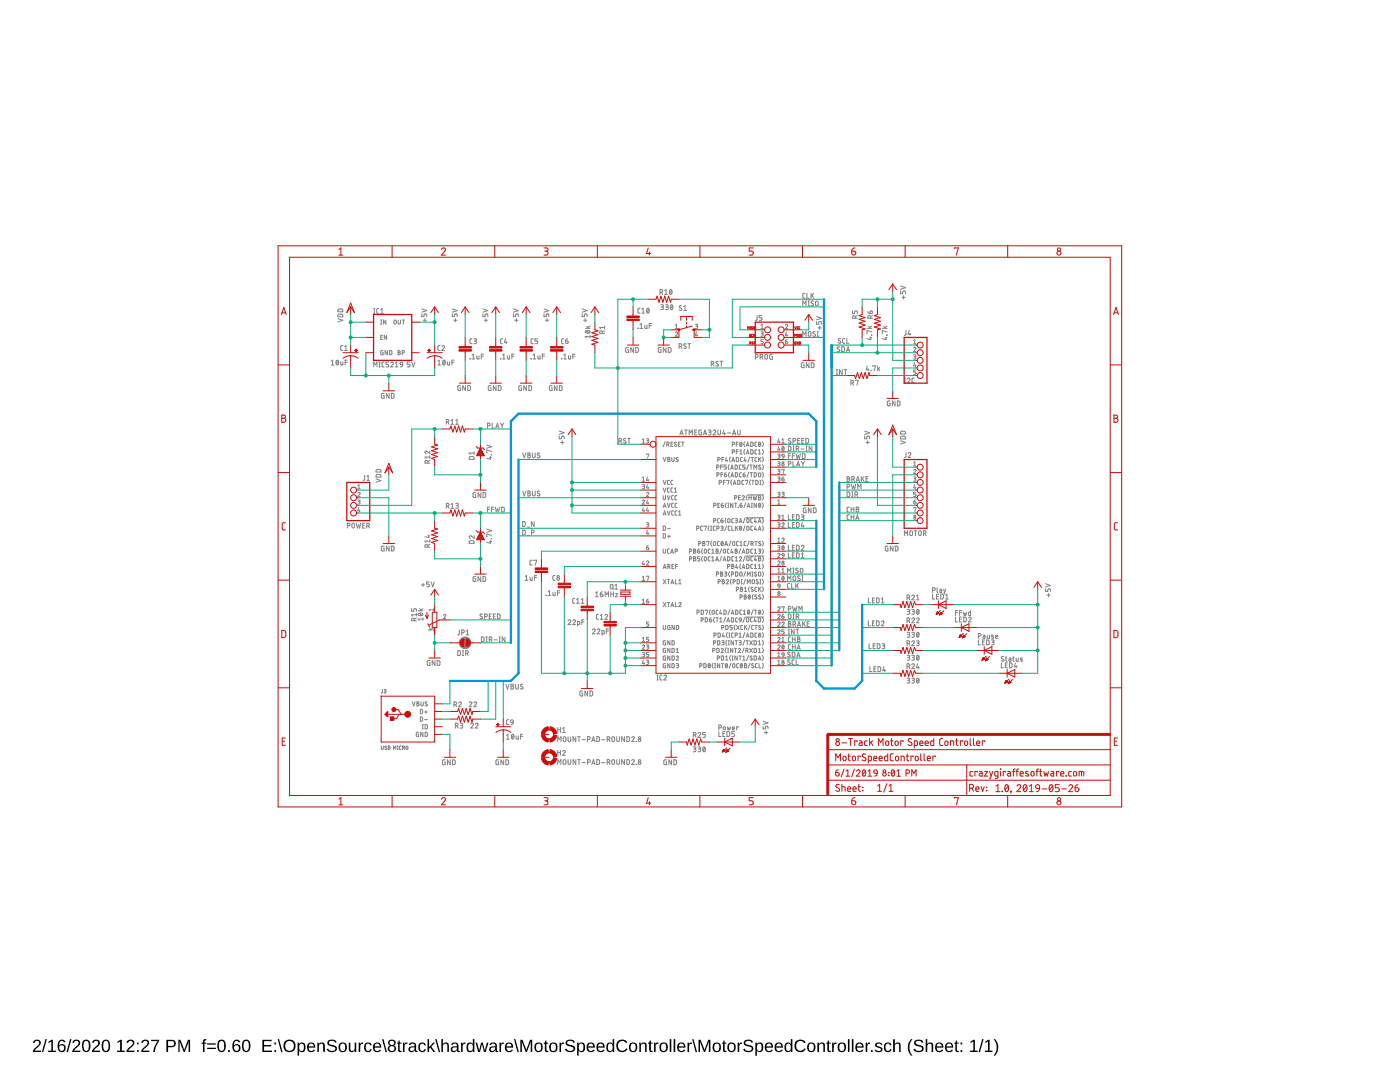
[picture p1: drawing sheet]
<svg xmlns="http://www.w3.org/2000/svg" width="279mm" height="216mm" viewBox="0 0 279 216" stroke-linecap="round" stroke-linejoin="round" font-family="sans-serif">
<path d="M6.8 207.6a.79 .79 0 0 1 1.3 .2 .79 .79 0 0 1-.5 1.1l-.7 .7h1.3v.3h-1.6a2.08 2.08 0 0 1 1-1.3 .48 .48 0 0 0 .1-.8 .48 .48 0 0 0-.8 .3h-.3zM9.1 207.3h.2l-.7 2.6h-.2zM9.7 207.9l.6-.4h.2v2.1h.6v.3h-1.5v-.3h.6v-1.8l-.5 .4zM11.9 207.6a.76 .76 0 0 1 1.1 .3l-.2 .1a.51 .51 0 0 0-.7-.3 .51 .51 0 0 0-.3 .7v.3a.79 .79 0 0 1 1.2 0 .79 .79 0 0 1-.2 1.1 .79 .79 0 0 1-1.1-.2 1.85 1.85 0 0 1 .2-2zM11.8 209.1a.52 .52 0 0 0 1 0 .52 .52 0 0 0-1 0zM14 207.3h.3l-.7 2.6h-.3zM14.7 207.6a.79 .79 0 0 1 1.2 .2 .79 .79 0 0 1-.4 1.1l-.7 .7h1.2v.3h-1.6a2.08 2.08 0 0 1 1-1.3 .48 .48 0 0 0 .1-.8 .48 .48 0 0 0-.7 .3h-.4zM16.7 207.6a.91 .91 0 0 1 1.1 .1 .91 .91 0 0 1 .2 1 .89 .89 0 0 1-.3 1.1 .89 .89 0 0 1-1.1-.2l-.2-.5v-.8zM16.9 207.8a1.65 1.65 0 0 0 .1 1.9h.2a1.12 1.12 0 0 0 .5-1.6l-.3-.4zM18.6 207.6a.79 .79 0 0 1 1.3 .2 .79 .79 0 0 1-.5 1.1l-.7 .7h1.3v.3h-1.6a2.08 2.08 0 0 1 1-1.3 .48 .48 0 0 0 .1-.8 .48 .48 0 0 0-.8 .3h-.3zM20.7 207.6a.91 .91 0 0 1 1 .1 .91 .91 0 0 1 .3 1 .89 .89 0 0 1-.4 1.1 .89 .89 0 0 1-1.1-.2l-.2-.5v-.8zM20.8 207.8a1.65 1.65 0 0 0 .2 1.9h.1a1.12 1.12 0 0 0 .5-1.6l-.3-.4zM23.4 207.9l.6-.4h.3v2.1h.6v.3h-1.5v-.3h.6v-1.8l-.6 .4zM25.5 207.6a.79 .79 0 0 1 1.2 .2 .79 .79 0 0 1-.4 1.1l-.7 .7h1.3v.3h-1.7a2.08 2.08 0 0 1 1-1.3 .48 .48 0 0 0 .1-.8 .48 .48 0 0 0-.7 .3h-.3zM27.4 208h.3v.4h-.3zM27.4 209.6h.3v.3h-.3zM28.5 207.6a.79 .79 0 0 1 1.2 .2 .79 .79 0 0 1-.5 1.1l-.7 .7h1.3v.3h-1.6a2.08 2.08 0 0 1 1-1.3 .48 .48 0 0 0 .1-.8 .48 .48 0 0 0-.8 .3h-.3zM30.2 207.5h1.6v.2l-.7 1.3-.2 .9h-.3a3.8 3.8 0 0 1 .9-2.2h-1.3zM33.2 207.5a2.12 2.12 0 0 1 1.7 .2 .76 .76 0 0 1 .1 .8 .76 .76 0 0 1-.7 .5h-.8v.9h-.3zM33.5 207.7v1l1-.1a.49 .49 0 0 0 0-.8zM35.6 207.5h.4l.8 2.1 .7-2.1h.4v2.4h-.3l.1-2.1-.8 2.1h-.3l-.7-2.1v2.1h-.3zM40.6 207.5l.6-.1v.2l-.4 .1v.3h.4v.3h-.4v1.6h-.3v-1.6h-.3v-.3h.3zM41.3 208.2h1.8v.2h-1.8zM41.3 209.1h1.8v.2h-1.8zM43.7 207.6a.91 .91 0 0 1 1.1 .1 .91 .91 0 0 1 .3 1 .89 .89 0 0 1-.4 1.1 .89 .89 0 0 1-1.1-.2l-.2-.5v-.8zM43.9 207.8a1.65 1.65 0 0 0 .2 1.9h.1a1.12 1.12 0 0 0 .5-1.6l-.3-.4zM45.5 209.5h.4v.4h-.4zM46.8 207.6a.76 .76 0 0 1 1.1 .3l-.3 .1a.51 .51 0 0 0-.6-.3 .51 .51 0 0 0-.3 .7v.3a.79 .79 0 0 1 1.1 0 .79 .79 0 0 1-.1 1.1 .79 .79 0 0 1-1.1-.2 1.85 1.85 0 0 1 .2-2zM46.6 209.1a.55 .55 0 0 0 1.1 0 .55 .55 0 0 0-1.1 0zM48.7 207.6a.91 .91 0 0 1 1 .1 .91 .91 0 0 1 .3 1 .89 .89 0 0 1-.4 1.1 .89 .89 0 0 1-1.1-.2l-.2-.5v-.8zM48.8 207.8a1.65 1.65 0 0 0 .2 1.9h.1a1.12 1.12 0 0 0 .5-1.6l-.3-.4zM52.4 207.5h1.8v.2h-1.5v.8h1.4v.3h-1.4v.8h1.6v.3h-1.9zM54.8 208h.3v.4h-.3zM54.8 209.6h.3v.3h-.3zM55.4 207.3h.3l.7 2.6h-.3zM56.5 208.7a1.25 1.25 0 0 1 2.5 0 1.25 1.25 0 0 1-2.5 0zM57.1 208a.97 .97 0 0 0 0 1.3 .97 .97 0 0 0 1.3 .1 .97 .97 0 0 0 .1-1.4 .97 .97 0 0 0-1.4 0zM59.4 208h.3v.3a.71 .71 0 0 1 .9-.2 .71 .71 0 0 1 .4 .9 .76 .76 0 0 1-1 .9l-.3-.3v1h-.3zM59.9 208.3a.84 .84 0 0 0 .3 1.4 .83 .83 0 0 0 0-1.5zM61.5 208.3a.85 .85 0 0 1 1-.2 .85 .85 0 0 1 .4 .9h-1.3a.54 .54 0 0 0 .3 .7 .54 .54 0 0 0 .7-.3l.3 .1a.89 .89 0 0 1-1.2 .3 .89 .89 0 0 1-.4-1.1zM61.7 208.4l-.1 .4h1l-.3-.5zM63.3 208h.3v.4a.63 .63 0 0 1 .7-.4 .63 .63 0 0 1 .5 .7v1.2h-.3v-1.2a.45 .45 0 0 0-.5-.5 .45 .45 0 0 0-.4 .6v1.1h-.3zM65.4 207.7a1.11 1.11 0 0 1 1.8 .3l-.3 .1a.63 .63 0 0 0-.7-.4 .63 .63 0 0 0-.5 .5l.6 .3a.75 .75 0 0 1 .9 .8 .75 .75 0 0 1-1 .6 .89 .89 0 0 1-1-.6h.3a.78 .78 0 0 0 .7 .4 .78 .78 0 0 0 .7-.4 1.74 1.74 0 0 0-1.3-.7l-.3-.4zM67.8 208.2a.89 .89 0 0 1 1.1-.1 .89 .89 0 0 1 .3 1.2 .89 .89 0 0 1-1.2 .6 .89 .89 0 0 1-.4-1.3zM68.1 208.3a.86 .86 0 0 0 .3 1.4 .79 .79 0 0 0 .5-.7 .79 .79 0 0 0-.5-.8zM69.6 208h.3v1.2a.45 .45 0 0 0 .5 .5 .45 .45 0 0 0 .4-.6v-1.1h.3v1.9h-.3v-.3a.63 .63 0 0 1-.7 .3 .63 .63 0 0 1-.5-.6zM71.6 208h.3v.4l.2-.3 .4-.1v.3h-.4l-.2 .3v1.3h-.3zM72.9 208.3a.76 .76 0 0 1 1.3 .3h-.3a.48 .48 0 0 0-.7-.3 .48 .48 0 0 0-.2 .7 .48 .48 0 0 0 .2 .6 .48 .48 0 0 0 .7-.3l.3 .1a.79 .79 0 0 1-1 .5 .79 .79 0 0 1-.5-.9zM74.7 208.3a.85 .85 0 0 1 1-.2 .85 .85 0 0 1 .4 .9h-1.3a.54 .54 0 0 0 .3 .7 .54 .54 0 0 0 .7-.3l.2 .1a.89 .89 0 0 1-1.1 .3 .89 .89 0 0 1-.4-1.1zM74.9 208.4l-.1 .4h1l-.3-.5zM76.2 207.3h.3l.7 2.6h-.2zM77.6 207.6a.74 .74 0 0 1 1-.1 .74 .74 0 0 1 .3 .9l-.3 .2a.71 .71 0 0 1 .4 1 .71 .71 0 0 1-1 .3 .66 .66 0 0 1-.6-.6 .66 .66 0 0 1 .5-.7l-.4-.3v-.4zM77.8 208.1a.45 .45 0 0 0 .9 0 .45 .45 0 0 0-.9 0zM77.7 209.2a.51 .51 0 0 0 1 0 .51 .51 0 0 0-1 0zM79.6 207.6h.2v.4h.3v.3h-.3v1.1l.1 .3h.3v.2h-.6l-.1-.2v-1.4h-.2v-.3h.2zM80.4 208h.3v.4l.2-.3 .4-.1v.3h-.3l-.2 .3-.1 1.3h-.3zM81.8 208.1a.74 .74 0 0 1 .8-.1 .74 .74 0 0 1 .4 .6l.1 1 .2 .1v.2h-.4l-.2-.3a.63 .63 0 0 1-.7 .4 .63 .63 0 0 1-.5-.8 .63 .63 0 0 1 .8-.4h.4a.42 .42 0 0 0-.3-.6 .42 .42 0 0 0-.5 .3h-.3zM82 209.1a.39 .39 0 0 0 0 .6 .39 .39 0 0 0 .6-.2l.1-.5zM83.7 208.3a.76 .76 0 0 1 1.3 .3h-.3a.48 .48 0 0 0-.7-.3 .48 .48 0 0 0-.2 .7 .48 .48 0 0 0 .2 .6 .48 .48 0 0 0 .7-.3l.3 .1a.79 .79 0 0 1-1 .5 .79 .79 0 0 1-.5-.9zM85.3 207.3h.3v1.6l.9-.9h.3l-.7 .8 .8 1.1h-.4l-.6-.8-.3 .1v.7h-.3zM86.9 207.3h.2l.7 2.6h-.2zM88.1 207.3h.3v1.1a.63 .63 0 0 1 .7-.4 .63 .63 0 0 1 .5 .7v1.2h-.3v-1.2a.45 .45 0 0 0-.5-.5 .45 .45 0 0 0-.4 .6v1.1h-.3zM90.3 208.1a.74 .74 0 0 1 .7-.1 .74 .74 0 0 1 .5 .6v1l.3 .1v.2h-.4l-.2-.3a.63 .63 0 0 1-.8 .4 .63 .63 0 0 1-.4-.8 .63 .63 0 0 1 .8-.4h.4a.42 .42 0 0 0-.3-.6 .42 .42 0 0 0-.5 .3h-.4zM90.4 209.1a.39 .39 0 0 0 0 .6 .39 .39 0 0 0 .6-.2l.2-.5zM92 208h.3v.4l.2-.3 .4-.1v.3h-.3l-.2 .3-.1 1.3h-.3zM93.3 208.3a.67 .67 0 0 1 1.1 0v-1h.3v2.6h-.3v-.3a.71 .71 0 0 1-.9 .3 .71 .71 0 0 1-.4-.9zM93.5 208.4a.91 .91 0 0 0 .4 1.3 .79 .79 0 0 0 .5-.7 .79 .79 0 0 0-.5-.8zM94.9 208h.3l.4 1.7 .4-1.7h.4l.4 1.7 .4-1.7h.3l-.6 1.9h-.3l-.4-1.6-.4 1.6h-.4zM97.9 208.1a.74 .74 0 0 1 .8-.1 .74 .74 0 0 1 .5 .6v1l.2 .1v.2h-.4l-.1-.3a.63 .63 0 0 1-.8 .4 .63 .63 0 0 1-.5-.8 .63 .63 0 0 1 .8-.4h.4a.42 .42 0 0 0-.3-.6 .42 .42 0 0 0-.5 .3h-.3zM98.1 209.1a.39 .39 0 0 0 0 .6 .39 .39 0 0 0 .6-.2l.1-.5zM99.7 208h.3v.4l.2-.3 .4-.1v.3h-.4l-.2 .3v1.3h-.3zM101 208.3a.85 .85 0 0 1 1-.2 .85 .85 0 0 1 .4 .9h-1.3a.54 .54 0 0 0 .3 .7 .54 .54 0 0 0 .7-.3l.3 .1a.89 .89 0 0 1-1.2 .3 .89 .89 0 0 1-.4-1.1zM101.2 208.4l-.1 .4h1l-.3-.5zM102.6 207.3h.2l.8 2.6h-.3zM103.8 207.5h.5l.7 2.1 .8-2.1h.4v2.4h-.3v-2.1l-.8 2.1h-.2l-.8-2.1v2.1h-.3zM106.9 208.2a.89 .89 0 0 1 1.1-.1 .89 .89 0 0 1 .3 1.2 .89 .89 0 0 1-1.2 .6 .89 .89 0 0 1-.4-1.3zM107.2 208.3a.86 .86 0 0 0 .3 1.4 .79 .79 0 0 0 .5-.7 .79 .79 0 0 0-.5-.8zM108.8 207.6h.2v.4h.4v.3h-.4v1.1l.2 .3h.2v.2h-.5l-.1-.2-.1-1.4h-.2v-.3h.2zM109.8 208.2a.89 .89 0 0 1 1.2-.1 .89 .89 0 0 1 .2 1.2 .89 .89 0 0 1-1.2 .6 .89 .89 0 0 1-.4-1.3zM110.1 208.3a.86 .86 0 0 0 .3 1.4 .79 .79 0 0 0 .5-.7 .79 .79 0 0 0-.5-.8zM111.6 208h.3l.1 .4 .1-.3 .4-.1v.3h-.3l-.2 .3v1.3h-.3zM113 207.7a1.11 1.11 0 0 1 1.7 .3l-.3 .1a.63 .63 0 0 0-.6-.4 .63 .63 0 0 0-.6 .5l.7 .3a.75 .75 0 0 1 .9 .8 .75 .75 0 0 1-1 .6 .89 .89 0 0 1-1-.6h.3a.78 .78 0 0 0 .7 .4 .78 .78 0 0 0 .7-.4 1.74 1.74 0 0 0-1.4-.7l-.2-.4zM115.2 208h.3v.3a.71 .71 0 0 1 .9-.2 .71 .71 0 0 1 .4 .9 .76 .76 0 0 1-1 .9l-.3-.3v1h-.3zM115.7 208.3a.84 .84 0 0 0 .3 1.4 .83 .83 0 0 0 0-1.5zM117.3 208.3a.85 .85 0 0 1 1-.2 .85 .85 0 0 1 .4 .9h-1.3a.54 .54 0 0 0 .3 .7 .54 .54 0 0 0 .7-.3l.3 .1a.89 .89 0 0 1-1.2 .3 .89 .89 0 0 1-.4-1.1zM117.5 208.4l-.1 .4h1l-.3-.5zM119.2 208.3a.85 .85 0 0 1 1.1-.2 .85 .85 0 0 1 .4 .9h-1.3a.54 .54 0 0 0 .3 .7 .54 .54 0 0 0 .7-.3l.2 .1a.89 .89 0 0 1-1.1 .3 .89 .89 0 0 1-.4-1.1zM119.5 208.4l-.1 .4h1l-.3-.5zM121.2 208.3a.67 .67 0 0 1 1.1 0v-1h.3v2.6h-.3v-.3a.71 .71 0 0 1-.9 .3 .71 .71 0 0 1-.4-.9zM121.4 208.4a.91 .91 0 0 0 .4 1.3 .79 .79 0 0 0 .5-.7 .79 .79 0 0 0-.5-.8zM123.3 207.8a1.21 1.21 0 0 1 1.9 .2l-.3 .1a.87 .87 0 0 0-1.2-.3 .87 .87 0 0 0-.3 1.2 .84 .84 0 0 0 .7 .7 .84 .84 0 0 0 .9-.5l.2 .1a1.25 1.25 0 0 1-1.8 .4 1.25 1.25 0 0 1-.1-1.9zM125.7 208.2a.89 .89 0 0 1 1.2-.1 .89 .89 0 0 1 .3 1.2 .89 .89 0 0 1-1.3 .6 .89 .89 0 0 1-.3-1.3zM126.1 208.3a.86 .86 0 0 0 .2 1.4 .79 .79 0 0 0 .6-.7 .79 .79 0 0 0-.5-.8zM127.6 208h.3v.4a.63 .63 0 0 1 .7-.4 .63 .63 0 0 1 .5 .7v1.2h-.3v-1.2a.45 .45 0 0 0-.5-.5 .45 .45 0 0 0-.4 .6v1.1h-.3zM129.7 207.6h.2v.4h.3v.3h-.3v1.1l.1 .3h.3v.2h-.6l-.1-.2v-1.4h-.2v-.3h.2zM130.5 208h.3v.4l.2-.3 .4-.1v.3h-.3l-.2 .3-.1 1.3h-.3zM131.8 208.2a.89 .89 0 0 1 1.2-.1 .89 .89 0 0 1 .2 1.2 .89 .89 0 0 1-1.2 .6 .89 .89 0 0 1-.3-1.3zM132.2 208.3a.86 .86 0 0 0 .2 1.4 .79 .79 0 0 0 .5-.7 .79 .79 0 0 0-.5-.8zM133.7 207.3h.3v2.6h-.3zM134.4 207.3h.4v2.6h-.4zM135.4 208.3a.85 .85 0 0 1 1-.2 .85 .85 0 0 1 .4 .9h-1.3a.54 .54 0 0 0 .3 .7 .54 .54 0 0 0 .7-.3l.3 .1a.89 .89 0 0 1-1.2 .3 .89 .89 0 0 1-.4-1.1zM135.6 208.4l-.1 .4h1l-.3-.5zM137.2 208h.3v.4l.2-.3 .4-.1v.3h-.4l-.1 .3-.1 1.3h-.3zM138.1 207.3h.3l.7 2.6h-.3zM139.4 207.5h.4l.8 2.1 .7-2.1h.5v2.4h-.3v-2.1l-.8 2.1h-.2l-.8-2.1v2.1h-.3zM142.4 208.2a.89 .89 0 0 1 1.2-.1 .89 .89 0 0 1 .3 1.2 .89 .89 0 0 1-1.3 .6 .89 .89 0 0 1-.3-1.3zM142.8 208.3a.86 .86 0 0 0 .2 1.4 .79 .79 0 0 0 .6-.7 .79 .79 0 0 0-.5-.8zM144.4 207.6h.2v.4h.4v.3h-.4v1.1l.1 .3h.3v.2h-.5l-.2-.2v-1.4h-.2v-.3h.2zM145.4 208.2a.89 .89 0 0 1 1.1-.1 .89 .89 0 0 1 .3 1.2 .89 .89 0 0 1-1.2 .6 .89 .89 0 0 1-.4-1.3zM145.7 208.3a.86 .86 0 0 0 .3 1.4 .79 .79 0 0 0 .5-.7 .79 .79 0 0 0-.5-.8zM147.2 208h.3v.4l.2-.3 .4-.1v.3h-.3l-.2 .3-.1 1.3h-.3zM148.5 207.7a1.11 1.11 0 0 1 1.8 .3l-.3 .1a.63 .63 0 0 0-.7-.4 .63 .63 0 0 0-.5 .5l.6 .3a.75 .75 0 0 1 .9 .8 .75 .75 0 0 1-1 .6 .89 .89 0 0 1-1-.6h.3a.78 .78 0 0 0 .7 .4 .78 .78 0 0 0 .7-.4 1.74 1.74 0 0 0-1.3-.7l-.3-.4zM150.7 208h.3l.1 .3a.71 .71 0 0 1 .9-.2 .71 .71 0 0 1 .3 .9 .76 .76 0 0 1-.9 .9l-.3-.3v1h-.4zM151.3 208.3a.84 .84 0 0 0 .3 1.4 .83 .83 0 0 0 0-1.5zM152.8 208.3a.85 .85 0 0 1 1.1-.2 .85 .85 0 0 1 .4 .9h-1.3a.54 .54 0 0 0 .3 .7 .54 .54 0 0 0 .7-.3l.2 .1a.89 .89 0 0 1-1.2 .3 .89 .89 0 0 1-.4-1.1zM153.1 208.4l-.1 .4h1l-.3-.5zM154.8 208.3a.85 .85 0 0 1 1-.2 .85 .85 0 0 1 .5 .9h-1.4a.54 .54 0 0 0 .4 .7 .54 .54 0 0 0 .6-.3l.3 .1a.89 .89 0 0 1-1.2 .3 .89 .89 0 0 1-.4-1.1zM155.1 208.4l-.2 .4h1l-.3-.5zM156.7 208.3a.67 .67 0 0 1 1.1 0v-1h.3v2.6h-.3v-.3a.71 .71 0 0 1-.9 .3 .71 .71 0 0 1-.3-.9zM157 208.4a.91 .91 0 0 0 .3 1.3 .79 .79 0 0 0 .5-.7 .79 .79 0 0 0-.5-.8zM158.9 207.8a1.21 1.21 0 0 1 1.9 .2l-.3 .1a.87 .87 0 0 0-1.2-.3 .87 .87 0 0 0-.4 1.2 .84 .84 0 0 0 .7 .7 .84 .84 0 0 0 .9-.5l.3 .1a1.25 1.25 0 0 1-1.9 .4 1.25 1.25 0 0 1 0-1.9zM161.3 208.2a.89 .89 0 0 1 1.1-.1 .89 .89 0 0 1 .3 1.2 .89 .89 0 0 1-1.2 .6 .89 .89 0 0 1-.4-1.3zM161.6 208.3a.86 .86 0 0 0 .3 1.4 .79 .79 0 0 0 .5-.7 .79 .79 0 0 0-.5-.8zM163.1 208h.3v.4a.63 .63 0 0 1 .8-.4 .63 .63 0 0 1 .4 .7v1.2h-.3v-1.2a.45 .45 0 0 0-.5-.5 .45 .45 0 0 0-.4 .6v1.1h-.3zM165.2 207.6h.2v.4h.4v.3h-.4v1.1l.1 .3h.3v.2h-.5l-.1-.2-.1-1.4h-.2v-.3h.2zM166.1 208h.3v.4l.2-.3 .4-.1v.3h-.4l-.2 .3v1.3h-.3zM167.4 208.2a.89 .89 0 0 1 1.1-.1 .89 .89 0 0 1 .3 1.2 .89 .89 0 0 1-1.2 .6 .89 .89 0 0 1-.4-1.3zM167.7 208.3a.86 .86 0 0 0 .3 1.4 .79 .79 0 0 0 .5-.7 .79 .79 0 0 0-.5-.8zM169.2 207.3h.3v2.6h-.3zM170 207.3h.3v2.6h-.3zM170.9 208.3a.85 .85 0 0 1 1-.2 .85 .85 0 0 1 .5 .9h-1.4a.54 .54 0 0 0 .4 .7 .54 .54 0 0 0 .6-.3l.3 .1a.89 .89 0 0 1-1.2 .3 .89 .89 0 0 1-.4-1.1zM171.2 208.4l-.2 .4h1l-.3-.5zM172.8 208h.2l.1 .4 .1-.3 .4-.1v.3h-.3l-.2 .3v1.3h-.3zM173.8 209.5h.4v.4h-.4zM174.8 208.1a.85 .85 0 0 1 1.3 .4h-.3a.39 .39 0 0 0-.5-.3 .39 .39 0 0 0-.3 .5l.2 .1a.67 .67 0 0 1 .7 .2 .67 .67 0 0 1 .1 .7 .91 .91 0 0 1-1.4-.2l.3-.1a.45 .45 0 0 0 .5 .4 .45 .45 0 0 0 .3-.6h-.1a.82 .82 0 0 1-.9-.8zM176.6 208.3a.76 .76 0 0 1 1.3 .3h-.3a.48 .48 0 0 0-.7-.3 .48 .48 0 0 0-.2 .7 .48 .48 0 0 0 .3 .6 .48 .48 0 0 0 .6-.3l.3 .1a.79 .79 0 0 1-.9 .5 .79 .79 0 0 1-.6-.9zM178.3 207.3h.3v1.1a.63 .63 0 0 1 .7-.4 .63 .63 0 0 1 .5 .7v1.2h-.4v-1.2a.45 .45 0 0 0-.4-.5 .45 .45 0 0 0-.4 .6v1.1h-.3zM181.8 207.3h.3a2.48 2.48 0 0 0 0 3.3 1.06 1.06 0 0 1-.8-1 2.47 2.47 0 0 1 .5-2.3zM182.5 207.7a1.11 1.11 0 0 1 1.8 .3l-.3 .1a.63 .63 0 0 0-.7-.4 .63 .63 0 0 0-.5 .5l.6 .3a.75 .75 0 0 1 .9 .8 .75 .75 0 0 1-1 .6 .89 .89 0 0 1-1-.6h.3a.78 .78 0 0 0 .7 .4 .78 .78 0 0 0 .7-.4 1.74 1.74 0 0 0-1.3-.7l-.3-.4zM184.7 207.3h.4l-.1 1.1a.63 .63 0 0 1 .8-.4 .63 .63 0 0 1 .4 .7v1.2h-.3v-1.2a.45 .45 0 0 0-.5-.5 .45 .45 0 0 0-.3 .6v1.1h-.4zM186.8 208.3a.85 .85 0 0 1 1.1-.2 .85 .85 0 0 1 .4 .9h-1.4a.54 .54 0 0 0 .4 .7 .54 .54 0 0 0 .7-.3l.2 .1a.89 .89 0 0 1-1.2 .3 .89 .89 0 0 1-.4-1.1zM187.1 208.4l-.2 .4h1.1l-.3-.5zM188.8 208.3a.85 .85 0 0 1 1-.2 .85 .85 0 0 1 .4 .9h-1.3a.54 .54 0 0 0 .3 .7 .54 .54 0 0 0 .7-.3l.3 .1a.89 .89 0 0 1-1.2 .3 .89 .89 0 0 1-.4-1.1zM189.1 208.4l-.2 .4h1l-.3-.5zM190.8 207.6h.2v.4h.3v.3h-.3v1.1l.1 .3h.3v.2h-.6l-.1-.2v-1.4h-.2v-.3h.2zM191.7 208h.3v.4h-.3zM191.7 209.6h.3v.3h-.3zM193.7 207.9l.6-.4h.2v2.1h.6v.3h-1.5v-.3h.6v-1.8l-.5 .4zM196 207.3h.3l-.7 2.6h-.3zM196.6 207.9l.6-.4h.3v2.1h.6v.3h-1.5v-.3h.6v-1.8l-.6 .4zM198.3 207.3a1.06 1.06 0 0 1 .8 1.1 2.47 2.47 0 0 1-.5 2.2h-.3a2.48 2.48 0 0 0 0-3.3z" fill="#000"/>
<g fill="none" stroke="#808080" stroke-width=".2">
<path d="M131.7 58.3l.5-.1 .1-.2-.2-.2h-.4v1M132.1 58.3l.2 .5M132.7 58l.2-.2v1M132.7 58.8h.5M133.8 57.8a.45 .45 0 0 1 .3 .5 .45 .45 0 0 1-.3 .4l-.2-.4zM134.1 58l-.5 .5M160.7 58.5l-.4 .1-.1 .2 .1 .6 .4 .1M161 58.5v1h.5M161.9 58.5v1M162.1 58.9l.3 .6M162.4 58.5l-.5 .6M179.7 58.1v.5h.4v-.3l.3-.2 .3 .1v.4"/>
<path d="M179.7 57.1l1 .3-1 .3M180 59.3h.6M180.3 59v.7M66.1 72.8h.6M66.1 72.1l.3-.2v.9M67.2 71.9a.45 .45 0 0 1 .4 .4 .45 .45 0 0 1-.4 .5l-.2-.5zM67.4 63.6l1 .3-1 .3M67.5 62.7h.8l.1 .5h-1zM67.5 61.7h.7l.2 .5h-1zM67.5 72.1l-.4 .5M68 72.2v.5l.2 .1h.2v-.6M68.4 69h-.3l-.1 .2v.6l.4 .1"/>
<path d="M68.8 69.9h.5M68.8 69.2l.2-.2v.9M68.9 72.3h.4M69.3 71.9h-.4v.9M74.6 73.2v-1l.3 .6 .3-.6v1M74.6 62.5h.2M74.6 61.6h.2M74.7 61.6v.9M75.6 61.6h-.3l-.1 .2v.6l.4 .1M75.6 73.2h.3M75.6 72.2h.3M75.8 72.2v1"/>
<path d="M76 61.8l.2-.2v.9M76 62.5h.5M76 64.7h.2M76 63.9h.2M76 67.3h.3M76.1 63.9v.8M76.3 66.9h-.3v.8h.3M76.5 70h-.5l.1 .8h.4v-.5h-.2M76.7 78.5l-.6 .1 .1 .8 .5 .1v-.6h-.2M76.7 72.2l-.4 .1-.1 .2 .1 .6 .4 .1M77 63.9v.8l-.5-.8v.8M77.2 66.9v.8l-.5-.8v.8"/>
<path d="M77.3 70v.8l-.4-.8v.8M77.6 72.2h-.6v.5h.4l.2 .2-.2 .3h-.4M77.7 78.5v1l-.6-1v1M77.7 70l.5 .1v.4l-.1 .3h-.4zM78 72.5a.27 .27 0 0 1 .3-.2 .27 .27 0 0 1 .1 .4l-.4 .5h.5M78.1 78.5l.5 .2 .1 .5-.2 .2-.4 .1zM78.7 64l.1-.1 .3 .1-.1 .7-.3-.1zM78.9 73.2h.5M78.9 72.5l.3-.3v1M79.4 70h.4v.2l-.1 .1 .2 .2-.1 .3h-.4zM79.4 70.3h.3M79.5 63.9v.6l.2 .2 .2-.1v-.7"/>
<path d="M79.9 72.3l.3-.1 .1 .2 .1 .4-.5-.1zM80.3 70.4l.4-.1-.1-.3h-.3v.8M80.3 63.9h.4M80.4 72.8l-.2 .3-.3 .1M80.5 63.9v.8M81.8 72.2h-.5v.5h.4l.1 .2-.1 .3h-.4M82.1 72.2l.4 1 .3-1M84.2 62.6v.6h.4v-.5l.2-.1 .3 .1 .1 .5M84.2 61.6l1 .4-1 .3M84.5 63.9h.6M84.8 63.6v.6M87.4 72.8h.5"/>
<path d="M87.4 72.1l.3-.2v.9M87.8 69h-.3l-.1 .2v.6l.4 .1M88.2 69.2a.26 .26 0 0 1 .4-.2 .26 .26 0 0 1 0 .4l-.4 .5h.5M88.5 71.9a.45 .45 0 0 1 .4 .4 .45 .45 0 0 1-.4 .5l-.2-.5zM88.8 72.1l-.4 .5M89.3 72.2v.5l.2 .1h.2v-.6M90.2 72.3h.4M90.3 62.6v.6h.4v-.5l.2-.1 .3 .1v.5M90.3 61.6l.9 .4-.9 .3M90.6 63.9h.6M90.6 71.9h-.4v.9M90.9 63.6v.6"/>
<path d="M91.9 77l-.5 .1 .1 .8h.4v-.5h-.2M92.9 77v.9l-.5-.9v.9M93.3 77l.6 .1v.6l-.2 .2h-.4zM93.8 71.6h.1M94.2 71.6h.5M94.2 70.9l.3-.2v.9M94.2 67.6h-.3l-.1 .2v.7l.4 .1M94.6 67.6h.4l.1 .2-.1 .2h-.3M94.8 68l.3 .1v.4l-.5 .1M95.2 71v.5l.1 .1h.3v-.6M96.1 71.1h.4M96.4 62.6v.6h.4v-.5l.2-.1 .3 .1v.5"/>
<path d="M96.4 61.6l.9 .4-.9 .3M96.5 70.7h-.4v.9M96.6 63.9h.7M97 63.6v.6M98 77l-.5 .1 .1 .8h.4v-.5h-.2M99 77v.9l-.6-.9v.9M99.4 77l.6 .1v.6l-.2 .2h-.4zM99.9 71.6h.1M100.3 71.6h.5M100.3 70.9l.3-.2v.9M100.3 67.6h-.3l-.1 .2v.7l.4 .1M100.9 67.6l-.2 .7h.5"/>
<path d="M101 68.1v.5M101.3 71v.5l.1 .1h.3v-.6M102.2 71.1h.4M102.5 62.6v.6h.4v-.5l.2-.1 .3 .1v.5M102.5 61.6l.9 .4-.9 .3M102.6 70.7h-.4v.9M102.7 63.9h.7M103.1 63.6v.6M104.1 77l-.5 .1 .1 .8h.4v-.5h-.2M105.1 77v.9l-.6-.9v.9M105.5 77l.6 .1v.6l-.2 .2h-.4zM106 71.6h.1"/>
<path d="M106.4 71.6h.5M106.4 70.9l.3-.2v.9M106.4 67.6h-.3l-.1 .2v.7l.4 .1M107.3 67.6h-.5v.4l.4 .1 .1 .1-.1 .3-.4 .1M107.4 71v.5l.1 .1h.3v-.6M108.2 71.1h.5M108.6 62.6v.6h.4v-.5l.2-.1 .3 .1v.5M108.6 61.6l.9 .4-.9 .3M108.7 70.7h-.5v.9M108.8 63.9h.7M109.2 63.6v.6M110.2 77l-.5 .1v.8h.5v-.5h-.2"/>
<path d="M111.2 77v.9l-.6-.9v.9M111.6 77l.6 .1v.6l-.2 .2h-.4zM112.1 71.6h.1M112.5 71.6h.5M112.5 70.9l.3-.2v.9M112.5 67.6h-.3l-.1 .2v.7l.4 .1M112.9 68h.3a.27 .27 0 0 1 .2 .3 .27 .27 0 0 1-.3 .3 .27 .27 0 0 1-.2-.3zM113.3 67.6l-.3 .1-.1 .3M113.5 71v.5l.1 .1h.3v-.6M114.3 71.1h.5M114.8 70.7h-.5v.9M116.2 62.6v.6h.4v-.5l.2-.1 .3 .1 .1 .5"/>
<path d="M116.2 61.6l1 .4-1 .3M116.5 63.9h.6M116.8 63.6v.6M116.8 65.5h1M116.8 66.1a.51 .51 0 0 1 .6-.2 .51 .51 0 0 1 .3 .4 .5 .5 0 0 1-.5 .2 .5 .5 0 0 1-.4-.4zM117 66l.6 .4M117.1 65.1l.4 .4M117.8 66.9v.5M117.8 67.2h-1l.2 .2M117.8 65.1l-.5 .2M120.2 66.5l-.1-.4-.2-.1-.2 .2v.3h.9M120.6 66l-.4 .2"/>
<path d="M120.6 65.4h-.9l.2 .2M120.6 65.1v.5M125.4 69.3l-.5 .1 .1 .9h.4v-.5h-.2M126.4 69.3v1l-.5-1v1M126.9 69.3l.4 .1 .1 .1v.6l-.1 .2h-.4zM127.3 65.5h.1M127.7 65.5h.6M127.7 64.8l.3-.2v.9M127.7 61.5h-.3l-.1 .2v.7l.4 .1M128.1 62.5h.5M128.1 61.7l.3-.2v1M128.7 64.9v.5l.1 .1h.3v-.6"/>
<path d="M129.2 61.5a.46 .46 0 0 1 .4 .5 .46 .46 0 0 1-.4 .4l-.2-.4zM129.5 61.7l-.4 .6M129.6 65h.4M130 64.6h-.4v.9M131.9 60.8l.5 .1v.3l-.4 .1M131.9 69.3l-.5 .1 .1 .9h.4v-.5h-.1M132.1 61.3l.3 .2v.2l-.5 .1M132.8 60.8l.5 .1v.3l-.2 .1M132.9 69.3v1l-.5-1v1M132.9 61.3h.2M133.1 61.3l.2 .1v.3l-.5 .1M133.4 69.3l.5 .2v.6l-.1 .2h-.4z"/>
<path d="M133.9 60.9a.46 .46 0 0 1 .4 .4 .46 .46 0 0 1-.4 .5l-.1-.5zM134.2 61l-.4 .6M134.8 66.4a.23 .23 0 0 1 .3-.2 .23 .23 0 0 1 .1 .4l-.4 .5h.4M134.8 64.9l.2-.2v.9M134.8 65.6h.4M135.5 69.1h.4l.2-.2-.1-.2-.5-.1v1M135.9 69.1l.2 .5M136 61h-.3l-.1 .2 .4 .4v.2l-.1 .2-.4-.2M136.4 61.2l.3-.2v1M136.4 62h.6M136.9 68.7l-.2-.1-.2 .2 .4 .4v.2l-.1 .2-.4-.2M137.3 68.6h.5"/>
<path d="M137.5 68.6v1M138.8 64.7h.4l.1 .2-.1 .2h-.3M139 66.2l-.2 .7h.5M139 65.1l.2 .1v.2l-.4 .2M139.1 66.7v.4M141.9 72.6l.5-.1 .1-.2-.2-.2h-.4v1M142.3 72.6l.2 .5M143.3 72.2l-.3-.1-.1 .2 .4 .4v.3l-.1 .1-.4-.2M143.7 72.1h.5M144 72.1v1M150.8 71.3l.5-.1v-.4l-.5-.1v1M151.1 62.9v.9l-.3 .1"/>
<path d="M151.7 71.3l.5-.1v-.4l-.5-.1v1M151.9 66.2l.4 .1-.2 .3M151.9 64.9l.2-.2v.9M151.9 65.6h.4M152 66.6h.1M152 71.3l.3 .4M152.1 62.9h-.6v.5h.5l.1 .2-.1 .3h-.5M152.1 66.6l.2 .1v.3l-.4 .1M152.3 67.8h-.4v.3l.3 .1 .1 .1-.1 .3h-.3M152.7 70.9l.1-.2 .3 .2 .1 .5-.2 .3-.3-.2zM154.1 70.7l-.5 .1 .1 .9h.4v-.5h-.1M156.7 64.9a.23 .23 0 0 1 .4-.2 .23 .23 0 0 1 0 .4l-.4 .5h.5"/>
<path d="M156.7 68.1h.3a.23 .23 0 0 1 .2 .3 .23 .23 0 0 1-.2 .2 .23 .23 0 0 1-.3-.2zM156.9 66.2l-.2 .7h.5M157.1 66.7v.4M157.1 67.8l-.3 .1-.1 .2M160.2 61v-1l.3 .6 .4-.6v1M160.2 67.1v-1l.3 .6 .4-.6v1M160.5 72.4l-.6 .1 .1 .8 .5 .1v-.6h-.2M161.3 61h.2M161.3 60h.2M161.4 66.2l.4 .1v.7l-.2 .1-.3-.1zM161.4 60v1M161.5 72.4v1l-.6-1v1"/>
<path d="M161.9 72.4l.5 .2 .1 .5-.2 .2-.4 .1zM162.3 60.1l-.2-.1-.2 .3 .4 .4v.2l-.1 .1-.4-.1M162.7 66.2l-.2-.1-.3 .3 .5 .4v.2l-.2 .1-.3-.1M162.8 60.1l.5 .1v.7l-.2 .1-.3-.1zM163 64.2v.5h.4v-.4l.2-.1 .3 .1v.4M163 63.2l.9 .3-.9 .3M163.1 67.1h.2M163.1 66.1h.2M163.2 66.1v1M163.2 65.4h.7M163.6 65.1v.7M166.9 73.8h.2"/>
<path d="M166.9 74.7h.2M167 73.8v.9M167.6 69.3l-.3-.1-.2 .2 .5 .4v.3l-.2 .1-.3-.2M167.7 67.6l-.3-.1-.1 .2 .5 .5v.2l-.2 .1-.3-.1M168 69.2l.5 .2 .1 .5-.2 .2-.4 .1zM168.1 73.8v.9l-.6-.9v.9M168.4 73.8h.6M168.6 67.5h-.3l-.1 .2v.7l.4 .1M168.7 73.8v.9M168.9 70.2l.3-1 .4 1M169 69.9h.5M169 67.5v1h.4"/>
<path d="M169.8 76.4l.5-.1v-.3l-.5-.1v1M170.1 62v.6h.5v-.5l.2-.1 .3 .1v.5M170.1 76.4l.2 .5M170.7 63.5l-.1-.5h-.3l-.1 .1-.1 .4h1M170.8 76v-.1h.5l-.3 1M171.1 63l-.4 .2M173 65.5h1M173.1 73l-.2 .8h.5M173.2 62.1l.1 .3 .3 .2M173.2 73.6v.4M173.3 65.1l.4 .4M173.6 67.4h.4"/>
<path d="M173.7 62.1a.27 .27 0 0 1 .4 .1 .27 .27 0 0 1-.2 .4h-.3zM173.7 63.5l-.1-.5h-.2l-.2 .1v.4h1M173.8 73.9h.1M173.8 67.3v.5l-.8-.2M173.9 66.9h.1M174 66.2l-1-.2v.5h.1M174 65.1l-.5 .2M174.2 63l-.5 .2M174.2 73.1v-.1h.5l-.2 1M175.2 73v1M175.3 73.5l.3 .5M175.6 73.3l-.4 .4"/>
<path d="M176.1 65.5h.9M176.4 65.1l.3 .4M176.6 67.4h.4M176.8 67.3v.5l-.7-.2M177 66.9h.1M177 66.2l-.9-.2v.5h.1M177 65.1l-.4 .2M180.5 76.4h.2M180.5 75.4h.2M180.6 75.4v1M180.8 65.9v.9l-.3 .1M181.1 75.6a.27 .27 0 0 1 .3-.1 .27 .27 0 0 1 .1 .4l-.4 .5h.5"/>
<path d="M181.4 65.9l-.2 .8h.6M181.6 66.5v.4M182.3 69.5l.2-.2 .3 .1v.2l-.5 .5h.5M182.3 70.8l.5 .1-.1 .3h-.3M182.3 68.6h.5M182.3 67.9l.3-.1v.8M182.4 75.4l-.3 .1-.1 .1v.7l.4 .1M182.5 72.3l-.2 .7h.5M182.6 71.2l.2 .1v.2l-.5 .1M182.7 72.8v.4M182.8 73.9h-.5v.3l.4 .1 .1 .1-.1 .3h-.4M71.4 98.4a.23 .23 0 0 1 .3-.2 .23 .23 0 0 1 .1 .4l-.4 .5h.5"/>
<path d="M71.4 99.8h.4l.1 .1-.1 .2h-.3M71.4 96.9l.2-.2v.8M71.4 97.5h.5M72.8 94.9l-.1 .8-.2 .1M73.2 95.8h.5M73.2 95.1l.3-.2v.9M75.1 95.6l.9 .3-.9 .3M75.1 94.7h.8l.1 .5h-.9zM75.1 93.7h.8l.1 .5h-.9zM85.4 92.4l-.1-.5h-.4l-.1 .5h1M85.8 90v.6l-.6-.5a.27 .27 0 0 0-.4 .1 .27 .27 0 0 0 .2 .4M85.8 90.9v.6"/>
<path d="M85.8 91.9l-.4 .2M85.8 91.2h-1l.2 .3M89.1 84.2l.5-.1v-.3l-.5-.1v1M89.4 84.2l.2 .5M90 83.9l.3-.2v1M90 84.7h.5M90.9 84.7h.6M90.9 83.9l.3-.2v1M93.7 91.2l.7-.1 .2 .6h-1zM94.6 90.1v.6M94.6 90.4h-1l.3 .3M94.9 98.3l-.5 .1 .1 .9h.4v-.6h-.1"/>
<path d="M95.9 98.3v1l-.5-1v1M96.4 98.3l.5 .2v.5l-.1 .3h-.4zM97.1 88.8l1 .3-1 .4M97.3 85l.5-.1v-.3l-.1-.1-.4-.1v1M97.7 91.3h.4M97.9 91.1v.6l-.8-.3M98.1 90.7v.1M98.1 90.8h.1M98.1 90.7h.1M98.1 90.1l-1-.3v.5h.1M98.2 84.4v1h.5M99 85.4l.3-1 .3 1"/>
<path d="M99 85.2h.5M99.9 84.4l.3 .5M100.2 84.9v.5M100.5 84.4l-.3 .5M104.3 90.4l.3 1 .3-1M104.3 98l.3 1 .3-1M105.3 90.4h.4l.1 .2-.2 .2 .3 .3-.3 .3h-.3zM105.3 98h.4l.1 .2-.2 .2 .3 .4-.3 .2h-.3zM105.3 90.8h.3M105.3 98.4h.3M106.3 90.4v.7l.2 .2 .3-.1v-.8M106.3 98v.7l.2 .3 .3-.2v-.8"/>
<path d="M107.7 90.4h-.4l-.1 .2 .5 .4v.2l-.2 .2-.3-.2M107.7 98.1l-.3-.1-.2 .2 .5 .4v.2l-.2 .2-.3-.2M111.6 87v.5h.5v-.4l.2-.1 .3 .1v.4M111.6 86l1 .3-1 .4M111.9 88.3h.6M112.2 87.9v.7M123.5 88l.5-.1v-.2l-.1-.2h-.4v1M123.8 88l.2 .5M124.9 87.6l-.4-.1-.1 .2 .5 .4v.2l-.2 .2-.3-.2M125.2 87.5h.6M125.5 87.5v1M128.2 99.9a.23 .23 0 0 1 .3-.1 .23 .23 0 0 1 .1 .3l-.4 .5h.5"/>
<path d="M128.2 96.7l.4 .1v.2l-.3 .1M128.2 96h.5M128.2 87.8l.2-.2v.8M128.2 95.4l.2-.2v.8M128.2 88.4h.5M128.4 97.1l.2 .1v.2l-.4 .1M129 98.4a.23 .23 0 0 1 .3-.2 .23 .23 0 0 1 .1 .4l-.4 .5h.5M129 87.6l.5 .1-.1 .2h-.3M129 90.7l.5-.1-.3 .8M129.2 96.7l-.2 .6h.5M129.2 95.2l-.2 .6h.5M129.2 99.8l-.2 .6h.5"/>
<path d="M129.2 87.9l.3 .2v.2l-.5 .1M129.3 95.7v.3M129.3 97.2v.3M132.4 98.9v.6l.2 .2 .2-.1v-.7M132.4 95.8l.2 .9 .3-.9M132.4 91.3l.2 .8 .3-.8M132.4 97.4l.2 .8 .3-.8M132.7 88.1l-.3 1.1M133.1 88.7h.3l.1-.4-.4-.1v.9M133.2 98.9l.2 .8 .3-.8M133.3 91.3l.4 .1v.2l-.2 .1 .2 .1-.1 .3h-.3zM133.3 91.7h.2"/>
<path d="M133.4 88.7l.1 .4M133.6 95.8l-.4 .2v.6l.4 .1M133.6 97.4h-.3l-.1 .2v.5l.4 .1M133.9 88.6h.3M134.1 91.3v.6l.2 .2 .2-.1v-.7M134.3 95.8l-.4 .2v.6l.4 .1M134.3 97.4h-.3l-.1 .2v.5l.4 .1M134.3 88.2h-.4v.9h.4M134.4 98.9h-.3l-.1 .2v.5l.4 .1M134.6 97.6l.2-.2v.8M134.6 98.2h.5M135 88.3l-.2-.1-.2 .2 .4 .4v.2h-.4"/>
<path d="M135.1 98.9h-.3l-.1 .2v.5l.4 .1M135.3 91.4l-.2-.1-.2 .2 .4 .3v.2l-.1 .1-.3-.1M135.4 88.6h.3M135.7 86.8l.3-1 .3 1M135.8 86.5h.4M135.8 88.2h-.4v.9h.4M136 88.2h.5M136.3 88.2v.9M136.6 85.8h.6M136.9 85.8v1M137.5 86.8v-1l.4 .5 .3-.5v1M138.6 86.2h.4"/>
<path d="M139.1 85.8h-.5v1h.5M140 85.8l-.5 .1 .1 .8 .4 .1v-.6h-.2M140.4 86.8l.3-1 .3 1M140.5 86.5h.4M141.4 85.8l.5 .1-.1 .3h-.3M141.6 86.2l.3 .1v.4l-.5 .1M142.3 86a.27 .27 0 0 1 .4-.2 .27 .27 0 0 1 .1 .4l-.5 .6h.6M143 93.3l.4-.1v-.4h-.4v.8M143.1 94.8h.3l.1-.4-.4-.1v.9M143.3 91.7h.3l.1-.3-.4-.1v.8M143.3 85.8v.8l.2 .2 .3-.2v-.8M143.5 96.3h.4l.1-.3-.5-.2v.9"/>
<path d="M143.8 93.2h.4M143.9 94.7h.4M144.1 91.7h.3M144.2 92.8h-.4v.8M144.3 94.3h-.4v.9M144.4 96.2h.3M144.4 91.3h-.3v.8M144.5 85.8l-.2 .8h.5M144.6 94.7h.2a.23 .23 0 0 1 .2 .3 .23 .23 0 0 1-.2 .1 .23 .23 0 0 1-.2-.2zM144.6 86.3v.5M144.7 95.8h-.3v.9M144.9 94.3l-.3 .4"/>
<path d="M144.9 91.3l-.1 .6h.4M145 92.8h-.5v.4h.4l.1 .2-.1 .2h-.4M145 95.9v-.1h.5l-.2 .9M145.1 91.7v.4M145.2 86.4h.6M145.5 92.7l-.2 .5 .2 .5M145.6 94.2l-.2 .5 .2 .5M145.8 91.2l-.2 .5 .2 .5M145.8 93.6l.3-.8 .3 .8M145.9 95.2l.2-.9 .3 .9M145.9 93.4h.4M145.9 95h.4"/>
<path d="M146 95.8l-.1 .5 .1 .5M146 92.1l.3-.8 .3 .8M146.1 91.9h.4M146.1 88.7h.4l.1-.4-.5-.1v.9M146.1 90.2h.4l.1-.3-.5-.2v.9M146.2 86.8l.3-1 .3 1M146.3 86.5h.4M146.3 96.7l.3-.9 .3 .9M146.4 96.5h.4M146.6 99.4l.4-.1v-.3l-.4-.1v.8M146.7 92.8h.3l.2 .2v.4l-.3 .2h-.2zM146.7 94.3l.5 .1-.1 .7-.4 .1z"/>
<path d="M146.9 91.3l.5 .1-.1 .7h-.4zM146.9 88.6h.4M146.9 90.1h.4M147.2 85.8v.8l.2 .2 .3-.2v-.8M147.2 95.8l.5 .2-.1 .6-.4 .1zM147.3 88.2h-.4v.9M147.3 89.7h-.4v.9M147.4 99.3h.3M147.6 89.9l.3-.2v.9M147.6 90.6h.5M147.8 88.3a.4 .4 0 0 1 .3 .4 .4 .4 0 0 1-.3 .3l-.2-.2zM147.8 98.9h-.4v.8h.4"/>
<path d="M147.9 92.8l-.3 .2v.6h.3M148 94.3l-.4 .2v.6l.4 .1M148 88.4l-.3 .5M148.1 99.1a.22 .22 0 0 1 .3-.2 .22 .22 0 0 1 .1 .4l-.4 .4h.5M148.2 91.3l-.4 .2v.5l.4 .1M148.3 94.7h.3a.23 .23 0 0 1 .1 .3 .23 .23 0 0 1-.2 .1 .23 .23 0 0 1-.2-.2zM148.4 95.8l-.3 .2v.6l.3 .1M148.6 88.1l-.1 .5 .1 .6M148.6 89.7l-.1 .5 .1 .5M148.7 94.3l-.4 .4M148.7 91.3l-.2 .6h.4M148.7 92.8h-.5v.4h.4l.1 .2-.1 .2h-.4"/>
<path d="M148.8 95.9v-.1h.4l-.2 .9M148.8 91.7v.4M148.9 89.1l.3-.9 .3 .9M148.9 90.6l.3-.9 .3 .9M149 90.4h.4M149 88.9h.4M149.1 98.8l-.2 .5 .2 .5M149.3 98.7h3.1M149.4 92.7l-.4 1M149.4 94.2l-.3 1M149.5 99.3h.4M149.5 98.9v.8"/>
<path d="M149.6 91.2l-.3 1M149.6 92.8h.5M149.7 94.3h.5M149.8 95.8l-.2 .5 .2 .5M149.8 88.2l.5 .1-.1 .7-.4 .1zM149.8 89.7l.5 .2-.1 .7h-.4zM149.9 92.8v.8M149.9 91.3h.5M149.9 98.9v.8M149.9 94.3v.9M150 95.8h.5M150.1 91.3v.8"/>
<path d="M150.3 95.8v.9M150.3 98.9l.2 .8 .2-.5 .1 .5 .2-.8M150.5 93.6v-.8l.2 .5 .3-.5v.8M150.5 94.3l.4 .1v.7l-.4 .1zM150.8 95.8l.4 .1 .1 .2v.4l-.2 .2h-.3zM151 88.2l-.3 .2v.6l.3 .1M151 89.7l-.3 .2v.6l.3 .1M151 91.3l-.3 .2v.5l.3 .1M151.4 89.9l.2-.2v.9M151.4 90.6h.4M151.4 98.9l.4 .1-.2 .3 .2 .1-.1 .3h-.3zM151.4 94.4l.2-.1 .2 .3v.3l-.2 .3-.2-.2z"/>
<path d="M151.4 99.3h.2M151.4 91.3v.8M151.5 88.3a.4 .4 0 0 1 .3 .4 .4 .4 0 0 1-.3 .3l-.1-.2zM151.6 91.6l.2 .5M151.7 95.8h.1M151.7 96.7h.1M151.7 95.8v.9M151.8 88.4l-.4 .5M151.8 92.9l-.2-.1-.2 .2 .4 .4v.2h-.1l-.3-.1M151.8 91.3l-.4 .5M152.1 98.8l.2 .5-.2 .5M152.1 88.1l.2 .5-.2 .6"/>
<path d="M152.1 89.7l.2 .5-.2 .5M152.1 91.2l.2 .5-.2 .5M152.1 92.7l.2 .5-.2 .5M152.1 94.2l.2 .5-.2 .5M152.1 95.8l.2 .5-.2 .5M155.2 98.2l.5 .1v.2l-.2 .1M155.2 90.6l.5 .1v.2l-.2 .1M155.2 92.1l.5 .1v.2l-.2 .1M155.2 93.7h.5v.2l-.2 .1M155.2 95.2l.5 .1v.2h-.2M155.2 99.9l.2-.1v.8M155.3 95.5h.2"/>
<path d="M155.3 98.6h.2M155.3 91h.2M155.3 92.5h.2M155.3 94h.2M155.4 87.6l-.2 .6h.5M155.4 89.1l-.2 .6h.5M155.4 98.6l.2 .1v.3l-.4 .1M155.4 91l.2 .1v.2l-.4 .1M155.4 92.5l.2 .1v.3l-.4 .1M155.4 94l.2 .1v.3l-.4 .1M155.4 95.5l.2 .2v.2l-.4 .1M155.5 88v.4"/>
<path d="M155.5 89.6v.3M156 98.2l.4 .1 .1 .1-.1 .2h-.3M156 95.5h.3a.23 .23 0 0 1 .2 .3 .23 .23 0 0 1-.2 .2 .23 .23 0 0 1-.3-.2zM156 93.7h.5l-.2 .8M156 87.8l.3-.2v.8M156 88.4h.5M156.1 90.7l.3-.1 .1 .5h-.4zM156.2 89.1a.4 .4 0 0 1 .3 .4 .4 .4 0 0 1-.3 .4l-.2-.4zM156.3 98.6l.2 .1v.3l-.5 .1M156.4 95.2l-.3 .1-.1 .2M156.4 89.3l-.3 .4M156.5 91.1l-.1 .2-.3 .1"/>
<path d="M157.3 92.6l.5-.1 .1-.2-.2-.2h-.4v.9M157.3 89l.5 .2 .1 .5-.2 .3h-.4zM157.3 91h.5M157.8 90.5h-.5v1M157.8 87.6l-.3-.1-.1 .2 .4 .4v.2l-.2 .2-.3-.2M158.1 91h.5M158.2 92.1v.9h.5M158.3 88l.4-.1 .1-.2-.1-.2h-.4v1M158.3 89h.2M158.3 90h.2M158.4 89v1M158.6 90.5h-.5v1"/>
<path d="M158.9 90.5l.2 1 .2-.7 .2 .7 .2-1M158.9 89.5h.5v-.3l-.1-.2h-.4v1M159 93l.3-.9 .3 .9M159 92.8h.6M159.2 87.9h.3M159.2 89.5l.2 .5M159.6 87.5h-.4v1h.4M159.8 89.6h.7M159.9 92.1l.3 .4M160 87.9h.3M160.1 90.5l.6 .2v.5l-.2 .3h-.4zM160.2 92.5v.5"/>
<path d="M160.4 87.5h-.4v1h.4M160.6 92.1l-.4 .4M160.8 87.5l.6 .2v.5l-.2 .2-.4 .1zM160.9 89h.2M160.9 90h.2M161 89v1M162 89v1l-.5-1v1M169.1 95.1h.3l.1 .2-.2 .2 .2 .1 .1 .3-.3 .2h-.2zM169.1 97.2l.4-.2v-.3l-.4-.1v1M169.1 98.1l.4 .1 .1 .6-.2 .3h-.3zM169.1 95.5h.2M169.9 96.6l.2 1 .2-.7 .3 .7 .2-1"/>
<path d="M170 95.6h.3M170 98.1h.2M170 99.1h.2M170.1 98.1v1M170.3 95.6l.2-.1v-.3l-.5-.1v1M170.3 95.6l.2 .5M170.6 98.7l.5-.1v-.4l-.5-.1v1M170.9 96.1l.3-1 .3 1M170.9 95.8h.5M170.9 98.7l.3 .4M171.2 97.6v-1l.3 .6 .3-.6v1M171.9 95.1v1"/>
<path d="M172.1 95.5l.3 .6M172.4 95.1l-.5 .6M172.6 87v.5h.4v-.4l.2-.1 .3 .1v.4M172.6 86l.9 .3-.9 .4M172.8 88.3h.7M172.8 95.5h.3M173.2 87.9v.7M173.2 95.1h-.4v1h.4M177.6 80l-.5 .1 .1 .9h.4v-.5h-.1M178.6 80v1l-.5-1v1M179.1 80l.5 .2v.5l-.1 .3h-.4zM179.7 87.9l1 .4-1 .3"/>
<path d="M179.8 87.1h.7l.2 .5h-1zM179.8 86.1h.7l.2 .5h-1zM180.8 90.3v.9l-.3 .1M181.2 90.5a.27 .27 0 0 1 .4-.2 .27 .27 0 0 1 .1 .4l-.5 .6h.6M182.3 93.8l.3-.1 .2 .1v.2l-.5 .5h.5M182.3 95.2l.5 .1-.1 .2h-.3M182.3 92.3l.3-.2v.9M182.3 93h.5M182.5 96.7l-.2 .6h.5M182.6 95.5l.2 .2v.2l-.5 .1M182.7 97.2v.3M182.7 99.8l-.4 .3"/>
<path d="M182.8 98.2h-.5v.4h.4l.1 .2-.1 .2-.4 .1M69.3 104.9l.5-.1 .1-.2-.2-.2h-.4v1M70.3 104.5l.2-.1 .2 .1v.7l-.2 .1-.2-.1zM71.1 104.4l.2 1 .3-.7 .2 .7 .2-1M71.6 101.3l-.2 .6h.5M71.6 100.1l.2 .1v.3l-.4 .1M71.7 101.7v.4M72.4 104.8h.3M72.8 104.4h-.4v1h.4M73.2 104.9h.3M73.5 104.9l.2-.1v-.3l-.5-.1v1M73.5 104.9l.2 .5"/>
<path d="M76.7 109l-.6 .1 .1 .8h.5v-.5h-.2M77.7 109v.9l-.6-.9v.9M78.1 109l.5 .1 .1 .6-.2 .2h-.4zM84.1 116.7h.7M84.4 116.4v.6M85.4 109.2l-.1-.5-.3-.1-.2 .2v.4h1M85.4 106.9h.4M85.6 106.8v.5l-.8-.2M85.7 116.1h-.5v.4l.4 .1 .1 .2-.1 .3h-.4M85.8 107.7v.5M85.8 108.6l-.4 .2M85.8 108h-1l.2 .2"/>
<path d="M86 116.1l.4 1 .3-1M89.1 101l.5-.1v-.4l-.5-.1v1M89.4 101l.2 .4M90 100.7l.3-.3v1M90 101.4h.5M90.9 100.4l.5 .1 .1 .2-.1 .1-.4 .1M91.2 100.9l.2 .1v.3l-.5 .1M93.7 107.9h.7l.2 .5h-1zM94.6 106.9v.5l-.5-.4a.27 .27 0 0 0-.5 .1 .27 .27 0 0 0 .3 .3M94.9 115.1l-.5 .1 .1 .8h.4v-.5h-.1M95.9 115.1v.9l-.5-.9v.9M96.4 115.1l.5 .1v.6l-.1 .2h-.4z"/>
<path d="M97.1 105.6l1 .3-1 .3M97.3 101.6h.4M97.7 108h.4M97.7 101.2h-.4v1M97.9 107.9v.5l-.8-.2M98.1 107.5h.1M98.1 106.8l-1-.2v.5h.1M98.1 101.6h.4M98.5 101.2h-.4v1M98.8 101.2l.3 1 .2-.7 .2 .7 .2-1M100.1 101.2l.5 .1v.6l-.1 .3h-.4zM104.3 104.1l.5 .1v.6l-.1 .2-.4 .1z"/>
<path d="M104.3 105.8h.4l.1 .1v.6l-.1 .2h-.4zM104.8 115l.3-.2v1M104.8 115.8h.6M105.2 105.2h.5M105.2 106.8h.5M105.8 115.1v.5l.1 .2h.3v-.7M106.1 106.3l.5-.1v-.3l-.5-.1v.9M106.2 111.8h-.3l-.1 .2v.6l.4 .2M106.6 111.9v-.1h.5l-.3 1M106.6 104.1v1l-.6-1v1M106.7 115.3h.4M107.1 114.8h-.4v1"/>
<path d="M109 118.8h.1M109.4 118.1l.3-.2v1M109.4 118.9h.5M110.4 118.2v.5l.1 .2h.3v-.7M110.8 114.8l-.4 .1-.1 .1 .1 .7 .4 .1M111.3 118.3h.4M111.7 117.9h-.4v1M114.7 119.4h-.3l-.1 .2v.7l.4 .1M115.1 119.6l.2-.2v1M116 119.6l.3-.2v1M118.9 118.3l.2-.2v1M118.9 119.1h.5"/>
<path d="M119.8 118.5h.3a.27 .27 0 0 1 .2 .3 .27 .27 0 0 1-.2 .3 .27 .27 0 0 1-.3-.3zM120.2 118.1l-.3 .1-.1 .3M120.8 119.1v-1l.3 .5 .3-.5v1M121.9 116.6h.3l.1 .2v.5l-.2 .2-.3-.1zM121.9 118.5h.5M121.9 118.1v1M122.2 117.3l.2 .3M122.4 118.1v1M122.7 117.6h.6M122.7 116.8l.3-.2v1M122.8 118.4h.5l-.5 .7h.5M128.2 115.8h.5"/>
<path d="M128.2 119.7l.2-.2v.9M128.2 115.2l.2-.2v.8M128.4 101.3l-.2 .6h.5M128.4 111.9l-.2 .7h.5M128.5 101.7v.4M128.5 112.4v.4M129 119.9l.4 .1 .1 .1M129 119.9l.1 .5h.3l.1-.2M129 104.3l.5 .1-.1 .3h-.3M129 109.3h.3a.24 .24 0 0 1 .2 .2 .24 .24 0 0 1-.3 .2 .24 .24 0 0 1-.2-.2zM129 112.1a.23 .23 0 0 1 .3-.1 .23 .23 0 0 1 .1 .3l-.4 .5h.5M129 115.1v-.1h.5l-.3 .8"/>
<path d="M129.2 105.8l-.2 .7h.5M129.2 101.3l-.2 .6h.5M129.2 104.7l.3 .1v.3l-.5 .1M129.3 100.2v.4M129.3 101.7v.4M129.3 106.3v.4M129.4 119.5l-.3 .2-.1 .2M129.4 108.9l-.3 .1-.1 .3M132.4 105l.4 .1-.1 .7h-.3zM132.4 106.5l.4 .1-.1 .7-.3 .1zM132.4 109.6v.6l.2 .2 .2-.1v-.7M132.4 115.7l.5 .8"/>
<path d="M132.4 101.3l.2-.9 .3 .9M132.4 102.8l.2-.9 .3 .9M132.4 113.5l.2-.9 .3 .9M132.4 101h.4M132.4 113.2h.4M132.4 102.6h.4M132.9 115.7l-.5 .8M133.2 115.7h.4M133.2 100.4l.3 .9 .2-.9M133.2 101.9l.3 .9 .2-.9M133.2 105.5h.6M133.2 107h.6"/>
<path d="M133.3 113.1l.4-.1-.1-.4h-.3v.9M133.4 115.7v.8M133.5 106.7v.6M133.5 113.1l.2 .4M133.6 109.6h-.3l-.1 .1v.6l.4 .1M133.8 110.4l.3-.8 .3 .8M133.9 116.5l.3-.8 .3 .8M133.9 110.2h.4M134 116.3h.4M134.1 113h.3M134.4 100.4h-.3l-.1 .2 .1 .6 .3 .1M134.4 101.9l-.3 .1-.1 .1 .1 .6 .3 .1"/>
<path d="M134.5 112.6h-.4v.9h.4M134.7 110h.4l.1-.3-.5-.1v.8M134.8 115.7v.8h.4M134.8 113h.4M135.1 100.4h-.3l-.1 .2v.6l.4 .1M135.1 101.9l-.3 .1-.1 .1v.6l.4 .1M135.2 112.6h-.4v.9M135.4 102.8h.5M135.4 102.1l.3-.2v.9M135.5 116.5h.4M135.5 115.8l.2-.1v.8M137.6 110l.4-.1-.1-.3h-.3v.8"/>
<path d="M137.6 111.5l.4-.1-.1-.3h-.3v.8M138.4 109.6h.4l-.2 .3 .3 .1-.1 .4h-.4zM138.4 111.1l.4 .1-.2 .3 .3 .1-.1 .3h-.4zM138.4 109.9h.2M138.4 111.5h.2M139 105.5l.4-.1 .1-.3-.5-.1v.8M139.2 109.9h.3a.24 .24 0 0 1 .2 .3 .24 .24 0 0 1-.3 .2 .24 .24 0 0 1-.2-.2zM139.4 108.5h.4l.1-.3-.5-.2v.9M139.6 109.6l-.3 .1-.1 .2M139.7 111.1h-.5v.4h.4l.1 .1-.1 .3h-.4M140.2 105h-.3l-.1 .2v.5l.4 .1M140.2 109.5l-.2 .5 .2 .5"/>
<path d="M140.2 111l-.2 .5 .2 .5M140.3 108l.4 .1-.2 .3 .2 .1-.1 .3-.3 .1zM140.3 108.4h.2M140.5 105.1v-.1h.5l-.3 .8M140.6 109.7l.2-.1 .2 .2v.4l-.2 .2-.2-.1zM140.6 111.2l.2-.1 .2 .2v.4l-.2 .2-.2-.1zM141 108.1v-.1h.5l-.2 .9M141.5 104.9l-.2 .5 .2 .5M141.7 109.6h-.2l-.1 .1v.6l.3 .1M141.7 111.1h-.2l-.1 .2v.5l.3 .1M141.8 105h.2M141.8 105.8h.2"/>
<path d="M141.9 105v.8M142 107.9l-.1 .6 .1 .5M142 110.4h.5M142 109.7l.3-.1v.8M142 111.3l.3-.2v.8M142 111.9h.5M142.4 103.9h.4l.1-.3-.5-.1v.8M142.4 108.2l.2-.2 .2 .2-.1 .6h-.3zM142.5 100.9h.3l.1-.4-.4-.1v.9M142.7 105h-.3l-.1 .2 .1 .5 .3 .1M142.8 111.9l.3-.8 .3 .8M142.9 111.7h.4"/>
<path d="M142.9 109.6h.4l-.1 .3 .2 .3-.2 .2h-.3zM142.9 109.9h.3M143 114.6h.3l.1-.2-.1-.2-.3-.1v.9M143.1 105.5l.3-.1 .1-.3-.4-.1v.8M143.3 100.8h.2M143.3 116.1l.4-.1v-.3h-.4v.8M143.6 103.5h-.3l-.1 .2v.5l.4 .1M143.6 108l-.3 .1-.1 .1v.6l.4 .1M143.6 100.4h-.3v.9h.3M143.8 114.1l.4 .1-.2 .3 .3 .1-.1 .3-.4 .1zM143.8 114.5h.2M143.8 105l.5 .1-.1 .2-.2 .1"/>
<path d="M143.9 103.8h.3a.24 .24 0 0 1 .1 .3 .24 .24 0 0 1-.2 .2 .24 .24 0 0 1-.2-.2zM143.9 100.8h.3a.24 .24 0 0 1 .2 .3 .24 .24 0 0 1-.2 .2 .24 .24 0 0 1-.3-.3zM144 108.1a.39 .39 0 0 1 .3 .4 .39 .39 0 0 1-.3 .3l-.1-.3zM144 109.5l-.3 1M144 111l-.3 1M144.1 105.4l.2 .1v.2l-.5 .1M144.1 115.7h.4l.1 .1-.2 .2 .2 .3-.2 .2h-.3zM144.1 116h.3M144.3 103.5l-.3 .1-.1 .2M144.3 111.9l.3-.8 .3 .8M144.3 108.2l-.4 .5M144.3 100.4l-.3 .1-.1 .3"/>
<path d="M144.4 109.7l.2-.1 .2 .1-.1 .7-.3-.1zM144.4 111.7h.4M144.6 114.1l.4 .1v.3h-.3M144.7 108.9l.2-.9 .3 .9M144.7 108.7h.4M144.8 114.5l.2 .1v.3l-.4 .1M144.9 103.4l-.2 .5 .2 .5M144.9 115.8a.23 .23 0 0 1 .4-.1 .23 .23 0 0 1 0 .3l-.4 .5h.5M144.9 100.3l-.1 .5 .1 .5M145 104.9l-.4 1M145.2 113.1l.4-.1v-.4h-.4v.9M145.2 111.1h.3l.2 .2v.4l-.3 .2h-.2z"/>
<path d="M145.2 101.3h.2M145.2 100.4h.2M145.3 103.5h.3l.1 .2v.4l-.2 .2-.3-.2zM145.4 100.4v.9M145.5 109.6h-.2l-.1 .1v.6l.3 .1M145.6 114l-.2 .6 .2 .5M145.7 105h-.3l-.1 .2 .1 .5 .3 .1M145.9 107.9l-.4 1.1M145.9 115.6l-.1 .5 .1 .5M146 114.6h.3l.1-.2-.1-.2-.3-.1v.9M146 112.6l.4 .1-.1 .3 .2 .2-.2 .3h-.3zM146 113h.3"/>
<path d="M146 109.6l-.1 .6h.4M146 105v.8h.4M146.2 110v.4M146.2 108.2l.2-.2 .2 .2-.1 .6h-.3zM146.3 100.4v.9l-.5-.9v.9M146.3 116.1l.4-.1-.1-.3h-.3v.8M146.4 103.5h-.3l-.1 .2 .1 .5 .3 .1M146.4 111.1h-.3l-.1 .2 .1 .5 .3 .1M146.6 100.4h.5M146.7 109.6h.4l-.2 .3 .3 .1-.1 .4h-.4zM146.7 109.9h.2M146.7 103.5l.5 .1-.2 .2"/>
<path d="M146.7 111.3l.3-.2v.8M146.7 111.9h.5M146.8 105v.8M146.8 114.1l.3 .1 .2 .2v.3l-.3 .3h-.2zM146.8 103.8h.2M146.8 100.4v.9M147 117.6l.4-.1-.1-.3h-.3v.8M147 103.8l.2 .1v.3l-.5 .1M147 105.3l.2 .5M147 112.6l-.2 .7h.5M147.1 115.7l.5 .1-.1 .7h-.4zM147.1 113.1v.4"/>
<path d="M147.2 105l-.4 .5M147.3 101.2h.1M147.4 108l-.3 .1-.1 .1v.6l.4 .1M147.5 104.3l.3-.8 .3 .8M147.6 111.3a.23 .23 0 0 1 .3-.2 .23 .23 0 0 1 0 .4l-.3 .4h.4M147.6 104.1h.4M147.7 114.2h.3l.1 .2v.3l-.2 .3-.2-.1zM147.7 105a.38 .38 0 0 1 .3 .4 .38 .38 0 0 1-.3 .4l-.1-.4zM147.7 100.8h.3a.24 .24 0 0 1 .1 .3 .24 .24 0 0 1-.2 .2 .24 .24 0 0 1-.2-.3zM147.7 108.2l.2-.2v.9M147.7 108.9h.4M147.7 119.2l.4-.2-.1-.3h-.3v.8"/>
<path d="M147.8 117.2l.4 .1-.2 .3 .3 .2-.3 .2h-.2zM147.8 117.6h.2M147.8 112.5l-.2 .5 .2 .5M147.8 109.5l-.3 1M147.9 115.7h.2M147.9 116.5h.2M148 105.2l-.4 .4M148 115.7v.8M148.1 100.4l-.3 .1-.1 .3M148.1 113.5l.3-.9 .3 .9M148.1 110.4l.3-.8 .3 .8M148.2 113.2h.4"/>
<path d="M148.2 110.2h.4M148.5 118.7l.4 .1-.1 .3 .2 .2-.2 .2h-.3zM148.5 119.1h.3M148.6 118h.4M148.6 117.4l.2-.2v.8M148.7 104.9l-.4 1M148.7 103.4l-.4 1M148.7 111l-.4 1M148.8 114l-.4 1.1M148.8 115.6l-.4 1M148.8 103.3h3.6M148.8 110.9h3.6"/>
<path d="M148.8 100.3l-.3 1M148.9 108l-.3 .1-.1 .1v.6l.4 .1M149 112.6l.4 .1v.7l-.4 .1zM149 109.6l.4 .1v.7h-.4zM149.1 111.2l.2-.1 .2 .2v.4l-.2 .2-.2-.1zM149.1 101.3l.3-.9 .3 .9M149.1 105h.3l.1 .2v.4l-.2 .2-.3-.2zM149.1 103.5h.3l.1 .2v.4l-.2 .2-.3-.2zM149.1 115v-.9l.3 .5 .3-.5v.9M149.1 116.5v-.8l.3 .4 .3-.4v.8M149.2 101h.4M149.4 118.7a.4 .4 0 0 1 .4 .4 .4 .4 0 0 1-.4 .4l-.1-.2z"/>
<path d="M149.5 107.9l-.3 1.1M149.6 117.1l-.2 .5 .2 .5M149.7 118.9l-.3 .5M149.9 108.5h.3l.1-.3-.4-.2v.9M150 101.3h.1M150 100.4h.1M150.1 100.4v.9M150.1 115h.2M150.1 114.1h.2M150.1 115.8l.2-.1 .2 .1v.7l-.4-.1zM150.2 114.1v.9M150.2 108.5l.1 .4"/>
<path d="M150.2 105h-.3l-.1 .2 .1 .5 .3 .1M150.2 103.5h-.3l-.1 .2 .1 .5 .3 .1M150.2 112.6h-.3l-.1 .2 .1 .5 .3 .2M150.2 109.6h-.3l-.1 .1 .1 .6 .3 .1M150.2 111.1h-.3l-.1 .2 .1 .5 .3 .1M150.3 117.2h-.3l-.1 .2 .4 .3v.2l-.1 .1-.3-.1M150.3 118.6l-.2 .5 .2 .5M150.5 109.7l.3-.1v.8M150.5 112.8l.3-.2v.9M150.5 113.5h.5M150.5 110.4h.5M150.6 108h.5"/>
<path d="M150.7 111.1l-.2 .6h.5M150.7 105l-.2 .6h.5M150.7 103.5l-.2 .6h.5M150.9 103.9v.4M150.9 105.5v.3M150.9 111.5v.4M150.9 108v.9M151 100.4v.9l-.5-.9v.9M151 114.2h-.3l-.1 .1 .4 .4v.2l-.2 .1-.2-.1M151 118.8l-.3-.1-.1 .2 .4 .4v.1l-.1 .1-.3-.1M151 117.2h-.3v.2v.5l.3 .1M151.3 115.7h-.3l-.1 .1 .4 .4v.2l-.1 .1-.3-.1"/>
<path d="M151.3 105.8l.3-.8 .3 .8M151.3 104.3l.3-.8 .3 .8M151.4 109.6h.3l.1 .1-.4 .2M151.4 112.8l.2-.2v.9M151.4 113.5h.4M151.4 114.2h.3l.1 .2v.3l-.2 .3-.2-.1zM151.4 111.1l.4 .1-.2 .3 .2 .1-.1 .3h-.3zM151.4 117.2v.8M151.4 105.6h.4M151.4 104.1h.4M151.4 111.5h.2M151.5 100.5a.38 .38 0 0 1 .3 .3 .38 .38 0 0 1-.3 .4l-.1-.2z"/>
<path d="M151.6 117.5l.2 .5M151.6 109.9l.2 .1v.3l-.4 .1M151.7 115.7h.1M151.7 116.5h.1M151.7 115.7v.8M151.8 100.6l-.4 .5M151.8 118.8l-.3-.1-.1 .2 .4 .4v.1l-.1 .1-.3-.1M151.8 108.1h-.3l-.1 .1 .4 .4v.2l-.1 .1-.3-.1M151.8 117.2l-.4 .5M152.1 114l.2 .6-.2 .5M152.1 115.6l.2 .5-.2 .5M152.1 117.1l.2 .5-.2 .5"/>
<path d="M152.1 118.6l.2 .5-.2 .5M152.1 104.9l.2 .5-.2 .5M152.1 103.4l.2 .5-.2 .5M152.1 112.5l.2 .5-.2 .5M152.1 109.5l.2 .5-.2 .5M152.1 111l.2 .5-.2 .5M152.1 107.9l.2 .6-.2 .5M152.1 100.3l.2 .5-.2 .5M155.2 104.3l.5 .1v.2l-.2 .1M155.2 102.8l.5 .1v.2l-.2 .1M155.2 112.1a.23 .23 0 0 1 .3-.1 .23 .23 0 0 1 .1 .3l-.4 .5h.5M155.2 108.9l.5 .1v.2l-.2 .1"/>
<path d="M155.2 110.6a.23 .23 0 0 1 .3-.2 .23 .23 0 0 1 .1 .4l-.4 .5h.5M155.2 115.8h.5M155.2 100.6h.5M155.2 113.6l.2-.1v.8M155.2 107.5l.2-.1v.8M155.2 115.2l.2-.2v.8M155.2 114.3h.5M155.2 108.2h.5M155.2 116.6l.4-.1 .1 .5-.4-.1zM155.3 104.7h.2M155.3 103.2h.2M155.3 109.3h.2"/>
<path d="M155.4 104.7l.2 .1v.3l-.4 .1M155.4 103.2l.2 .1v.2l-.4 .1M155.4 109.3l.2 .1v.2l-.4 .1M155.7 117l-.1 .2-.3 .1M156 104.5l.3-.2 .2 .1v.2l-.5 .6h.5M156 107.5l.3-.1 .2 .1v.2l-.5 .5h.5M156 114.3h.5M156 113.6l.3-.1v.8M156 103l.3-.2v.8M156 103.6h.5M156.1 110.5l.3-.1 .1 .5-.4-.1zM156.2 115a.38 .38 0 0 1 .3 .4 .38 .38 0 0 1-.3 .4l-.2-.4z"/>
<path d="M156.2 108.9a.38 .38 0 0 1 .3 .4 .38 .38 0 0 1-.3 .4l-.2-.4zM156.4 115.2l-.3 .4M156.4 109.1l-.3 .4M156.5 110.9l-.1 .2-.3 .2M157.2 114.3v-.9l.3 .5 .3-.5v.9M157.2 115.9v-1l.3 .5 .3-.5v1M157.3 102.7v1h.5M157.3 104.2v1h.5M157.3 108.8v1h.5M157.3 110.3v1h.5M157.6 116.4l-.3 .1-.1 .1v.7l.4 .1M158 116.4v1h.4"/>
<path d="M158.1 104.7h.4M158.1 109.2h.4M158.1 103.1h.4M158.1 110.8h.4M158.2 114.3h.3M158.2 113.4h.3M158.3 115l.5 .1v.6l-.2 .2-.3-.2zM158.3 113.4v.9M158.6 102.7h-.5v1h.5M158.6 104.2h-.5v1h.5M158.6 108.8h-.5v1h.5M158.6 110.3h-.5v1h.5"/>
<path d="M158.8 116.4v1M158.9 102.7l.6 .2v.5l-.2 .3h-.4zM158.9 108.8l.6 .2v.5l-.2 .3h-.4zM158.9 110.3l.6 .2v.5l-.2 .3h-.4zM158.9 104.2l.6 .2v.5l-.2 .3h-.4zM159 116.8l.3 .6M159.3 113.5l-.3-.1-.2 .2 .5 .4v.2l-.2 .1-.3-.1M159.3 116.4l-.5 .6M159.7 115l-.3-.1-.2 .2 .5 .4v.3l-.2 .1-.3-.2M159.8 113.4l.4 .1v.7l-.2 .1-.3-.1zM159.9 102.7h.5l.1 .2-.1 .2h-.4M159.9 109a.27 .27 0 0 1 .4-.2 .27 .27 0 0 1 .1 .4l-.5 .6h.6"/>
<path d="M159.9 110.6l.3-.3v1M159.9 111.3h.6M160 115.9h.3M160 114.9h.3M160.1 104.2l-.2 .8h.6M160.1 114.9v1M160.2 103.1l.2 .2v.3l-.5 .1M160.3 104.8v.4M160.9 101.3l-.5 .1-.1 .2 .1 .6 .5 .1v-.5h-.2M161.9 101.3v1l-.6-1v1M162.3 101.3l.6 .2v.5l-.2 .3h-.4zM169.5 101.2h-.3l-.1 .2v.7l.4 .1"/>
<path d="M169.5 102.7h-.3l-.1 .2v.7l.4 .1M169.9 101.6h.5M169.9 101.2v1M169.9 102.7v1M169.9 103.1h.5M170.4 101.2v1M170.4 102.7v1M170.8 103.7l.3-1 .3 1M170.9 103.4h.4M170.9 101.2l.4 .1v.2l-.1 .1 .2 .2-.1 .3-.4 .1zM170.9 101.6h.3M173.3 119.3v1h.4"/>
<path d="M174.1 119.8h.3M174.5 119.3h-.4v1h.4M174.9 119.3h.4l.1 .2 .1 .5-.2 .3h-.4zM175.9 119.5l.2-.2v1M177.2 109l-.5 .1 .1 .8h.4v-.5h-.1M178.2 109v.9l-.5-.9v.9M178.7 109l.5 .1v.6l-.2 .2h-.3zM180.5 106.9v-1l.3 .5 .3-.5v1M181 119.3l.5-.1 .1-.3-.2-.2h-.4v1M181.4 119.3l.2 .4M181.7 106h.3l.1 .2v.4l-.2 .3-.3-.2zM181.9 118.9a.27 .27 0 0 1 .4-.2 .27 .27 0 0 1 .1 .4l-.5 .6h.6"/>
<path d="M182.3 100.1h.3a.24 .24 0 0 1 .2 .3 .24 .24 0 0 1-.2 .2 .24 .24 0 0 1-.3-.2zM182.3 101.4l.5-.1-.2 .8M182.4 105.9h.6M182.7 105.9v1M182.9 119.7h.5M182.9 118.9l.3-.2v1M183.4 106l.4 .1v.6l-.2 .2-.3-.2zM184.3 106.4l.5-.1v-.3l-.5-.1v1M184.6 106.4l.2 .5M186.1 117.8l.5-.1v-.3l-.5-.1v.9M186.1 118.6v.9h.5M186.9 119h.4"/>
<path d="M187 117.3v.8l.2 .1M187.4 118.6h-.5v.9h.5M187.6 117.6h.3v.2v.4h-.3l-.1-.2 .4-.1M187.7 118.6l.6 .1v.6l-.2 .2h-.4zM188.3 117.6l.2 .6M188.7 119.5h.6M188.7 118.8l.3-.2v.9M188.7 117.6l-.4 1M208.7 117.5v.5h.4v-.4l.2-.1 .3 .1v.4M208.7 116.5l.9 .3-.9 .3M208.9 118.7h.7M209.3 118.4v.7"/>
<path d="M76.3 137.6v.5l-.2 .2M76.6 137.6l.4 .1v.2h-.3M76.8 137.9l.2 .1v.2l-.4 .1M82.1 121.5v.5h.5v-.4l.2-.1 .3 .1v.4M82.7 123.9v-.4l-.2-.2-.3 .1-.1 .5h1M83.1 123.3l-.4 .2M83.1 122.7h-1l.3 .2M83.1 122.4v.5M83.4 121.9h1M83.5 122.5a.52 .52 0 0 1 .5-.2 .52 .52 0 0 1 .4 .4 .52 .52 0 0 1-.6 .2 .52 .52 0 0 1-.3-.4zM83.7 122.4l.5 .4M83.8 121.5l.3 .4"/>
<path d="M84.4 123.3v.5M84.4 123.5h-1l.3 .3M84.4 121.5l-.5 .2M85.8 131.8l-.5 .1 .1 .9h.4v-.6h-.2M86 125.7l.1-.2h.3l.1 .4M86 125.8v-.2l-.2-.1-.1 .1-.1 .3M86.5 121.7h-.9l.2 .2M86.5 121.5v.4M86.8 131.8v1l-.5-1v1M87.2 131.8l.6 .2v.5l-.2 .3h-.4zM88.5 122.8l.1-.2 .3 .1 .1 .2-.5 .5h.5M91.4 129.8l.5 .2v.5l-.2 .3h-.3z"/>
<path d="M91.7 125.7v.9l-.3 .1M92.1 126.3l.4-.1 .1-.4-.5-.1v1M92.3 129.8h.2M92.3 130.8h.2M92.4 129.8v1M92.9 130.4l.5-.1v-.4l-.5-.1v1M93 126.7h.6M93 125.9l.3-.2v1M93.2 130.4l.3 .4M96.1 127.1l.5 .2v.6l-.1 .1-.4 .1zM96.3 122.6l-.3-.1-.2 .2 .5 .5v.2l-.2 .1-.3-.1M96.7 123.1l.5-.1 .1-.3-.2-.2h-.4v1"/>
<path d="M97 127.1h.2M97 128.1h.2M97.1 127.1v1M97.6 127.6h.3M97.6 123h.4M97.9 127.6l.2-.1v-.3l-.5-.1v1M98 127.6l.2 .5M98.1 122.5h-.5v1h.5M98.5 123h.3M98.6 127.7h.6M98.9 122.5h-.4v1h.4M99.3 122.5l.5 .2v.6l-.1 .2h-.4z"/>
<path d="M99.6 127.1h.2M99.6 128.1h.2M99.7 127.1v1M100.8 127.1v1l-.6-1v1M100.9 136.5l.4 1 .3-1M102 136.5l.4 .1v.3l-.1 .1 .2 .2-.1 .3h-.4zM102 137h.3M102.9 136.5v.9l.2 .1 .3-.1v-.9M104.3 136.6l-.2-.1-.2 .3 .4 .3 .1 .3-.2 .1-.4-.1M113.4 123.9a.27 .27 0 0 1 .4-.2 .27 .27 0 0 1 0 .4l-.4 .5h.5M114.3 123.9a.27 .27 0 0 1 .4-.2 .27 .27 0 0 1 .1 .4l-.5 .5h.6M115.1 120.4h.5"/>
<path d="M115.3 124.6l.4-.1-.1-.5h-.3v1M116 120.4h.5M116.1 124.1h.4M116.3 137.9l-.5 .1-.1 .7 .1 .2h.5v-.6h-.2M116.5 123.7h-.4v.9M117.3 137.9v1l-.6-1v1M117.7 137.9l.6 .2v.5l-.2 .3h-.4zM118.2 125.7a.27 .27 0 0 1 .4-.2 .27 .27 0 0 1 .1 .4l-.5 .6h.6M119.2 125.7a.27 .27 0 0 1 .4-.2 .27 .27 0 0 1 0 .4l-.4 .6h.5M119.4 122.6h-.3l-.1 .2v.7l.4 .1M119.8 123.6h.5M119.8 122.8l.3-.2v1"/>
<path d="M120.1 126.5l.5-.1-.1-.6h-.4v1M120.7 122.8a.26 .26 0 0 1 .4-.2 .26 .26 0 0 1 .1 .4l-.5 .6h.6M121 125.9h.4M121.4 125.5h-.4v1M128.2 128.9a.23 .23 0 0 1 .3-.2 .23 .23 0 0 1 .1 .4l-.4 .4h.5M128.2 130.2l.4 .1v.3h-.3M128.2 127.4l.2-.2v.8M128.2 120.4h.5M128.2 128h.5M128.4 131.7l-.2 .7h.5M128.4 130.6l.2 .1v.2l-.4 .2M128.5 132.2v.4"/>
<path d="M129 128.7l.5 .1-.1 .2-.3 .1M129 131.7l.5 .1-.1 .3h-.3M129.2 129.1l.3 .1v.2l-.5 .1M129.2 132.1l.3 .1v.3l-.5 .1M129.5 127.2h-.5v.4h.4l.1 .1-.1 .3h-.4M129.5 124.1h-.5v.4h.4l.1 .2-.1 .2-.4 .1M129.5 130.2h-.5v.4h.4l.1 .2-.1 .2-.4 .1M129.5 120.1v.1M131.1 135.7h.2M131.1 134.7h.2M131.2 134.7v1M132.1 134.7h-.3l-.1 .2v.7l.4 .1"/>
<path d="M132.4 124.8v.6l.2 .2 .2-.1v-.7M132.4 120.2l.5 .9M132.5 134.9a.27 .27 0 0 1 .4-.2 .27 .27 0 0 1 0 .4l-.4 .6h.5M132.8 127.8l-.4 .1 .1 .8h.3v-.5h-.1M132.8 129.4l-.4 .1 .1 .7h.3v-.5h-.1M132.8 130.9l-.4 .1 .1 .7h.3v-.4h-.1M132.8 132.4l-.4 .1 .1 .7h.3v-.4h-.1M132.9 120.2l-.5 .9M133.2 120.2h.4M133.4 120.2v.9M133.7 124.8l-.4 .1v.7h.4v-.4h-.1M133.7 127.8v.9l-.5-.9v.9"/>
<path d="M133.7 129.4v.8l-.5-.8v.8M133.7 130.9v.8l-.5-.8v.8M133.7 132.4v.8l-.5-.8v.8M133.9 121.1l.3-.9 .3 .9M134 120.9h.4M134.1 127.8l.4 .2 .1 .4-.1 .3h-.4zM134.1 129.4l.4 .1 .1 .5-.1 .2h-.4zM134.1 130.9l.4 .1 .1 .5-.1 .2h-.4zM134.1 132.4l.4 .1 .1 .5-.1 .2h-.4zM134.6 124.8v.8l-.5-.8v.8M134.8 120.2v.9h.4M135 131.1a.23 .23 0 0 1 .3-.2 .23 .23 0 0 1 .1 .4l-.4 .4h.4"/>
<path d="M135 132.4l.4 .1v.2l-.2 .1M135 130.2h.4M135 129.6l.2-.2v.8M135 124.8l.4 .1-.1 .7h-.3zM135 132.8h.2M135.2 132.8l.2 .1v.2l-.4 .1M135.5 120.4a.23 .23 0 0 1 .3-.2 .23 .23 0 0 1 .1 .4l-.4 .5h.4M139.1 122.2l.4-.1-.1-.3h-.3v.8M139.7 132.9l.4-.1-.1-.4h-.3v.8M139.9 121.8l.5 .1-.1 .7h-.4zM139.9 123.7l.5-.1-.1-.3h-.4v.8M140.5 132.4l.4 .1v.5l-.1 .2h-.3z"/>
<path d="M140.7 123.3l.5 .1v.5l-.1 .2h-.4zM140.8 121.8h.4l-.2 .8M141.4 132.4a.4 .4 0 0 1 .4 .4 .4 .4 0 0 1-.4 .4l-.1-.4zM141.6 123.6h.3a.23 .23 0 0 1 .1 .3 .23 .23 0 0 1-.2 .2 .23 .23 0 0 1-.2-.2zM141.7 132.6l-.3 .5M141.8 121.6l-.2 .6 .2 .5M141.9 123.3l-.2 .1-.1 .2M142.1 121.9l.2-.1 .2 .1v.7l-.4-.1zM142.2 129.8h.4l.1-.3-.5-.1v.8M142.3 132.3l-.2 .5 .2 .5M142.4 128.3l.4-.1-.1-.3-.3-.1v.9M142.5 126.8l.4-.1v-.4h-.4v.8"/>
<path d="M142.6 123.2l-.2 .5 .2 .5M142.6 132.4h.2M142.6 133.2h.2M142.7 132.4v.8M142.9 123.3h.4M143.1 129.4l.4 .1v.5l-.1 .2h-.3zM143.1 123.3v.8M143.2 131.4l.4-.2-.1-.3h-.3v.8M143.2 127.8l.4 .2v.7h-.4zM143.3 121.8h-.3l-.1 .1v.6l.4 .1M143.3 126.3l.4 .1v.7h-.4zM143.6 124.1h.5"/>
<path d="M143.6 123.5l.3-.2v.8M143.6 132.4v.8l-.4-.8v.8M143.8 121.8l-.2 .6h.5M143.9 129.6l.2-.2 .2 .1 .1 .2-.5 .5h.5M143.9 122.2v.4M144 130.9l.4 .1-.1 .7h-.3zM144 132.4h.4M144 125.3l.5-.2-.1-.3h-.4v.8M144 127.8l.5 .1v.2l-.2 .1M144.1 128.2h.2M144.2 132.4v.8M144.3 128.2l.2 .1v.3l-.5 .1"/>
<path d="M144.3 126.3l-.2 .7h.5M144.5 121.8l.4 .1v.4l-.1 .3h-.3zM144.5 126.8v.3M144.8 131.7h.5M144.8 123.2l-.4 1M144.8 131.1l.2-.2v.8M144.8 124.8l.5 .1v.5l-.1 .2h-.4zM144.9 132.4a.4 .4 0 0 1 .3 .4 .4 .4 0 0 1-.3 .4l-.2-.2zM144.9 129.3l-.2 .5 .2 .5M145.1 127.7l-.2 .6 .2 .5M145.1 124.1l.3-.8 .2 .8M145.1 123.9h.5"/>
<path d="M145.1 132.6l-.3 .5M145.2 126.2l-.2 .5 .2 .6M145.2 129.4h.2M145.2 130.2h.2M145.3 129.4v.8M145.4 128.7h.1M145.4 127.8h.1M145.5 127.8v.9M145.5 127.1h.1M145.5 126.3h.1M145.6 126.3v.8M145.6 121.6l-.3 1.1"/>
<path d="M145.8 130.8l-.2 .5 .2 .5M145.9 132.3l-.4 1M145.9 122.6l.3-.8 .3 .8M146 123.3l.4 .1v.5l-.1 .2h-.3zM146 122.4h.4M146.1 131.7h.2M146.1 130.9h.2M146.2 124.8h-.5v.4h.3l.2 .1-.2 .3h-.3M146.2 130.9v.8M146.2 132.5l.2-.1 .2 .1v.7l-.4-.1zM146.2 129.4v.8l-.4-.8v.8M146.4 126.3h-.3l-.1 .2v.6h.4"/>
<path d="M146.4 127.8v.9l-.5-.9v.9M146.6 129.4h.4M146.7 124.7l-.2 .5 .2 .5M146.7 126.8l.4-.1 .1-.3-.5-.1v.8M146.7 127.8h.5M146.8 129.4v.8M146.8 121.8l.4 .1 .1 .4-.1 .3h-.4zM146.9 127.8v.9M147 124.8l.5 .8M147.1 130.9v.8l-.4-.8v.8M147.2 123.3h-.3l-.1 .2v.5l.4 .1M147.3 129.6l.2-.2 .3 .1v.2l-.5 .5h.5"/>
<path d="M147.4 132.4h-.3l-.1 .2v.6h.4M147.5 127.8l.4 .1v.2l-.3 .1M147.5 130.9h.4M147.5 127.1h.5M147.5 126.5l.2-.2v.8M147.5 123.4l.3-.1 .2 .4h-.4zM147.5 124.8l-.5 .8M147.7 128.2l.2 .1v.3l-.4 .1M147.7 130.9v.8M147.8 132.4a.4 .4 0 0 1 .4 .4 .4 .4 0 0 1-.4 .4l-.1-.2zM148 123.7l-.2 .3-.2 .1M148 121.8h-.3v.1v.6l.3 .1"/>
<path d="M148.1 132.6l-.3 .5M148.2 124.8h-.3l-.1 .2 .1 .5 .3 .1M148.2 131.7h.5M148.2 131.1l.3-.2v.8M148.3 122.6h.5M148.3 121.9l.3-.1v.8M148.5 129.3l-.4 1M148.6 132.4l.4 .1v.2l-.2 .1 .2 .1-.1 .3h-.3zM148.6 132.8h.2M148.6 124.8v.8M148.6 127.7l-.3 1.1M148.7 123.2l-.4 1"/>
<path d="M148.7 126.2l-.4 1.1M148.8 125.1l.2 .5M148.8 123.1h3.6M148.8 129.8l.5-.1-.1-.3h-.4v.8M148.9 127.8h.5M148.9 127.1l.3-.8 .3 .8M149 123.4l.2-.1 .2 .1-.1 .7-.3-.1zM149 126.9h.4M149 124.8l-.4 .5M149.1 127.8v.9M149.1 129.8l.2 .4M149.3 121.8a.4 .4 0 0 1 .3 .4 .4 .4 0 0 1-.3 .4l-.1-.4z"/>
<path d="M149.4 130.8l-.4 1M149.6 121.9l-.4 .5M149.6 127.8l.6 .9M149.6 129.4l.6 .8M149.7 124.7l-.4 1M149.7 132.3l-.4 1M149.8 126.3l.5 .1-.1 .7h-.4zM150.1 131l-.3-.1-.1 .2 .4 .3v.2h-.4M150.2 123.3h-.3l-.1 .2v.5l.4 .1M150.2 127.8l-.6 .9M150.2 129.4l-.6 .8M150.3 121.6l-.4 1.1"/>
<path d="M150.4 124.8h-.3l-.1 .2v.5l.4 .1M150.4 132.5l-.3-.1-.1 .2 .4 .4v.2l-.4-.1M150.5 127.8l.4 .2v.7h-.4zM150.5 129.4l.4 .1v.7h-.4zM150.5 130.9l.4 .1v.7h-.4zM150.6 121.8h.4M150.6 124.8h.5M150.7 123.3l-.2 .6h.4M150.8 121.8v.8M150.8 123.7v.4M150.9 124.8v.8M151 126.3h-.3v.2v.6h.3"/>
<path d="M151.2 132.4l-.4 .2v.6h.4M151.3 131.7l.3-.8 .3 .8M151.3 123.3l.5 .1-.1 .7h-.4zM151.4 128.7h.4M151.4 128l.2-.2v.9M151.4 129.6l.2-.2v.8M151.4 130.2h.4M151.4 131.5h.4M151.5 121.8a.4 .4 0 0 1 .3 .4 .4 .4 0 0 1-.3 .4l-.1-.3zM151.5 132.4v.8h.4M151.8 121.9l-.4 .5M151.8 124.9l-.3-.1-.1 .2 .4 .3v.2h-.4"/>
<path d="M152.1 121.6l.2 .6-.2 .5M152.1 123.2l.2 .5-.2 .5M152.1 124.7l.2 .5-.2 .5M152.1 126.2l.2 .5-.2 .6M152.1 127.7l.2 .6-.2 .5M152.1 129.3l.2 .5-.2 .5M152.1 130.8l.2 .5-.2 .5M152.1 132.3l.2 .5-.2 .5M155.2 121.3a.23 .23 0 0 1 .3-.2 .23 .23 0 0 1 .1 .4l-.4 .4h.5M155.2 122.8a.23 .23 0 0 1 .3-.2 .23 .23 0 0 1 .1 .4l-.4 .4h.5M155.2 124.3a.23 .23 0 0 1 .3-.2 .23 .23 0 0 1 .1 .4l-.4 .5h.5M155.2 125.8a.23 .23 0 0 1 .3-.1 .23 .23 0 0 1 .1 .3l-.4 .5h.5"/>
<path d="M155.2 127.4a.23 .23 0 0 1 .3-.2 .23 .23 0 0 1 .1 .4l-.4 .4h.5M155.2 128.9a.23 .23 0 0 1 .3-.2 .23 .23 0 0 1 .1 .4l-.4 .4h.5M155.2 130.4l.2-.2v.9M155.2 131.9l.2-.2v.9M155.2 131.1h.5M155.2 132.6h.5M156 123h.3a.23 .23 0 0 1 .2 .2 .23 .23 0 0 1-.2 .2 .23 .23 0 0 1-.3-.2zM156 124.3a.23 .23 0 0 1 .4-.2 .23 .23 0 0 1 0 .4l-.4 .5h.5M156 130.5l.1 .2h.4M156 130.5l.1-.2h.3l.1 .4M156 128h.5M156 127.4l.3-.2v.8"/>
<path d="M156 121.2v-.1h.5l-.2 .8M156 130.5h.1M156.2 128.7a.38 .38 0 0 1 .3 .4 .38 .38 0 0 1-.3 .4l-.2-.4zM156.4 122.6l-.3 .1-.1 .3M156.4 128.9l-.3 .4M156.5 125.6h-.5v.4h.4l.1 .2-.1 .3h-.4M156.5 130.7l-.1 .2-.3 .2M157.3 124l.5 .1v.3l-.2 .1 .3 .2-.2 .3h-.4zM157.3 121.5h.4l.2-.2-.1-.2-.5-.1v1M157.3 122.5l.5 .2 .1 .5-.2 .3h-.4zM157.3 124.5h.3M157.3 126.5h.2"/>
<path d="M157.3 125.6h.2M157.4 125.6v.9M157.6 131.7h-.3l-.1 .2 .5 .4v.2l-.2 .1-.3-.1M157.6 130.2h-.3l-.1 .1 .5 .5v.2l-.2 .1-.3-.1M157.8 127.1h-.4l-.1 .2 .1 .7 .4 .1M157.8 128.6h-.4l-.1 .2 .1 .7 .4 .1M158.1 130.1l.5 .2v.5l-.1 .3h-.4zM158.1 127.5h.6M158.1 129.1h.6M158.1 127.1v1M158.1 128.6v1M158.2 121l.2 1 .2-.7 .2 .7 .2-1"/>
<path d="M158.3 124.6l.4-.1 .1-.3-.2-.1-.3-.1v1M158.3 122.5h.2M158.3 123.5h.2M158.4 122.5v1M158.5 125.6v.9l-.6-.9v.9M158.5 131.7h-.3l-.1 .2v.6l.4 .1M158.6 124.6l.2 .4M158.7 127.1v1M158.7 128.6v1M158.9 125.6h.5M158.9 123.1l.5-.1v-.3l-.1-.2h-.4v1M158.9 131.7v.9h.4"/>
<path d="M159 131.1l.3-1 .4 1M159 129.6l.4-1 .3 1M159.1 130.9h.5M159.1 125.6v.9M159.1 129.3h.5M159.1 125l.3-1 .4 1M159.2 127.1l.4 .1v.2l-.2 .1 .3 .2-.2 .3-.3 .1zM159.2 127.5h.2M159.2 124.8h.5M159.2 123.1l.2 .4M159.4 122v-1l.4 .5 .3-.5v1M160.2 124v1"/>
<path d="M160.4 124.4l.3 .6M160.7 124l-.5 .6M161.1 124.5h.3M161.5 124h-.4v1h.4M173.3 123.9v1h.4M173.4 128.5v.9h.5M173.6 133v1h.4M174.1 124.3h.3M174.3 128.9h.3M174.4 133.5h.3M174.5 123.9h-.4v1h.4M174.7 128.5h-.4v.9h.4"/>
<path d="M174.8 133h-.4v1h.4M174.9 123.9h.4l.1 .2 .1 .5-.2 .2-.4 .1zM175.1 128.5l.5 .1v.6l-.1 .2h-.4zM175.2 133l.5 .2 .1 .5-.2 .3h-.4zM175.9 124.1a.26 .26 0 0 1 .4-.2 .26 .26 0 0 1 0 .4l-.4 .6h.5M175.9 120.3h.5M176 128.5l.6 .1-.1 .3h-.4M176.3 128.9l.2 .1v.3l-.5 .1M176.4 133l-.2 .8h.5M176.6 133.6v.4M181 126.2h.5l.1 .2-.1 .2h-.4M181 121.6h.5l.1 .2-.1 .2h-.4"/>
<path d="M181 130.7l.5 .1 .1 .2-.1 .1-.4 .1M181 135.3h.5l.1 .2-.1 .2h-.4M181 123.8l.5-.1 .1-.2-.2-.2h-.4v1M181 128.4l.5-.1 .1-.2-.2-.2h-.4v.9M181 133l.5-.1 .1-.2-.2-.2-.4-.1v1M181.3 126.6l.2 .1v.3l-.5 .1M181.3 122l.2 .1v.4l-.5 .1M181.3 131.2l.2 .1v.3l-.5 .1M181.3 135.7l.2 .1v.4l-.5 .1M181.4 123.8l.2 .5M181.4 128.4l.2 .4M181.4 133l.2 .4"/>
<path d="M181.9 126.2l.6 .1-.1 .3h-.3M181.9 121.6l.6 .1-.1 .3h-.3M181.9 130.7l.6 .2-.1 .2-.3 .1M181.9 135.3l.6 .1-.1 .3h-.3M181.9 123.5a.27 .27 0 0 1 .4-.2 .27 .27 0 0 1 .1 .4l-.5 .6h.6M181.9 128.1a.27 .27 0 0 1 .4-.2 .27 .27 0 0 1 .1 .4l-.5 .5h.6M181.9 132.7a.27 .27 0 0 1 .4-.3 .27 .27 0 0 1 .1 .5l-.5 .5h.6M182.2 126.6l.3 .3-.1 .2h-.5M182.2 122l.3 .4-.1 .2h-.5M182.2 131.2l.3 .3-.1 .2h-.5M182.2 135.7l.3 .4-.1 .2h-.5M182.9 123.5a.26 .26 0 0 1 .4-.2 .26 .26 0 0 1 .1 .4l-.5 .6h.5"/>
<path d="M182.9 127.9l.5 .1-.1 .3h-.3M183 126.2a.45 .45 0 0 1 .4 .5 .45 .45 0 0 1-.4 .4l-.1-.4zM183 121.6a.45 .45 0 0 1 .4 .5 .45 .45 0 0 1-.4 .4l-.1-.4zM183 130.8a.45 .45 0 0 1 .4 .4 .45 .45 0 0 1-.4 .5l-.1-.5zM183 135.4a.45 .45 0 0 1 .4 .4 .45 .45 0 0 1-.4 .4l-.1-.4zM183.1 132.4l-.2 .8h.5M183.2 128.3l.2 .1v.3l-.5 .1M183.3 133v.4M183.4 126.4l-.5 .5M183.4 121.8l-.5 .6M183.4 131l-.5 .5M183.4 135.5l-.5 .6"/>
<path d="M190.7 123.1v1h.4M190.7 122.3h.4M191.1 121.8h-.4v1M191.5 122.3h.4M191.5 123.5h.3M191.9 121.8h-.4v1M191.9 123.1h-.4v1h.4M192.3 122.2l.1 .6 .2-.4 .1 .4 .2-.6M192.3 123.1l.5 .2v.5l-.1 .3h-.4zM193.3 123.3a.27 .27 0 0 1 .3-.2 .27 .27 0 0 1 .1 .4l-.4 .6h.5M193.7 121.8v1h-.3l-.1-.6h.4M195.3 126.9h.4v-.4l-.4-.1v1"/>
<path d="M195.3 127.7v1h.4M196.1 128.1h.3M196.2 126.7h.3l.1 .2v.5h-.4v-.3l.4-.1M196.5 127.7h-.4v1h.4M196.9 127.7l.5 .2v.5l-.1 .3h-.4zM197 126.7v.6l.2 .1h.3v-.7M197.8 127.7l.6 .1-.1 .3h-.3M198.1 128.1l.3 .4-.2 .2h-.4M198.2 126.8l-.2-.1-.1 .2 .4 .4-.1 .1-.3-.1M198.7 127h.4l-.1-.3-.3 .1v.4l.1 .2h.3M199.8 132.3v.9h.5M200.3 131h-.3l-.1 .2 .4 .4v.2l-.1 .2-.4-.2"/>
<path d="M200.6 132.7h.4M200.7 131.3h.3M200.8 131v.8l.2 .2M201.1 132.3h-.5v.9h.5M201.4 131.3h.3l.1 .2v.5l-.4-.1-.1-.2 .5-.1M201.5 132.3l.5 .1v.6l-.2 .2h-.3zM202.1 131.3h.3M202.2 131v.8l.2 .2M202.6 132.3l-.2 .7h.6M202.8 131.3v.5l.1 .2h.3v-.7M202.8 132.8v.4M204 131.4h-.4l.5 .3-.1 .2h-.4"/>
<path d="M76.1 148.9v.6l.2 .1 .2-.2v-.5M77.1 148.9h-.2l-.1 .1 .4 .5h-.4M77.5 148.9l.3 .1-.1 .2 .2 .2-.2 .2h-.2zM77.5 149.2h.2M78.5 149.6v-.7l.3 .3 .2-.3v.7M79.3 149.6h.2M79.3 148.9h.2M79.4 148.9v.7M80.1 148.9l-.4 .1 .1 .5 .3 .1M80.3 149.2h.3l.1-.3h-.4v.7M80.6 149.2l.1 .4M81 148.9h.4v.6l-.2 .1-.2-.2z"/>
<path d="M82.3 140l.3 .9 .2-.9M83.2 140l.4 .1-.2 .3 .3 .2-.2 .2-.3 .1zM83.2 140.4h.2M83.5 146.1l-.4 .1 .1 .7 .3 .1v-.5h-.1M83.9 141.6l.4 .1v.5l-.1 .2h-.3zM83.9 143.1l.4 .1v.5l-.1 .2h-.3zM84 140v.8l.2 .1 .3-.3v-.6M84.3 145.4h.2M84.3 144.6h.2M84.4 144.6v.8M84.4 146.1v.9l-.5-.9v.9M84.7 143.6h.6"/>
<path d="M84.7 142.1h.6M84.8 146.1l.5 .1v.5l-.1 .2-.4 .1zM84.8 144.6l.5 .1v.5l-.1 .2h-.4zM85 141.8v.5M85.2 140.1h-.3v.1l.4 .4v.2h-.5M88.8 151.6l-.5 .1 .1 .9h.4v-.6h-.1M89.9 151.6v1l-.6-1v1M90.3 151.6l.5 .2v.5l-.1 .3h-.4zM90.6 140.6l.5-.1v-.4h-.5v.9M90.9 144.9l.5-.1-.1-.5h-.4v1M90.9 140.6l.2 .4M91.2 144.9l.2 .4"/>
<path d="M91.5 140.3a.27 .27 0 0 1 .4-.2 .27 .27 0 0 1 .1 .4l-.5 .5h.6M91.8 144.3h.4l.2 .2-.1 .2-.4 .1M92.1 144.8h.2v.4l-.5 .1M93.6 140.3a.26 .26 0 0 1 .4-.2 .26 .26 0 0 1 .1 .4l-.5 .5h.6M93.9 144.5a.27 .27 0 0 1 .4-.2 .27 .27 0 0 1 .1 .4l-.5 .6h.6M94.6 140.3a.27 .27 0 0 1 .3-.3 .27 .27 0 0 1 .1 .5l-.4 .5h.5M94.9 144.5l.1-.2 .4 .1v.3l-.5 .6h.5M99.5 151.6l-.5 .1 .1 .9h.4v-.6h-.1M100.5 151.6v1l-.5-1v1M101 151.6l.5 .2v.5l-.2 .3h-.3zM101.1 146.7l.3-.2v1M101.1 147.5h.5"/>
<path d="M101.5 143.6h-.3l-.1 .2v.7l.4 .1M102 143.7l.2-.1 .2 .2v.4l-.5-.1zM102.2 146.6a.45 .45 0 0 1 .4 .4 .45 .45 0 0 1-.4 .4l-.2-.4zM102.4 144.2l-.1 .3-.3 .1M102.5 146.7l-.4 .6M103 146.8v.6l.2 .1h.2v-.7M103.9 146.9h.4M104.3 146.5h-.4v1M111.3 145.2v1M111.3 148v-1l.3 .5 .4-.5v1M111.3 149.7v1M111.3 152.5v-.9l.3 .5 .4-.5v.9"/>
<path d="M111.3 145.6h.5M111.3 150.2h.5M111.8 145.2v1M111.8 149.7v1M112.3 150a.27 .27 0 0 1 .3-.3 .27 .27 0 0 1 .1 .5l-.4 .5h.5M112.3 146.2h.5M112.3 145.4l.2-.2v1M112.4 147.2l.2-.2 .3 .2v.5l-.2 .3-.3-.2zM112.4 151.7l.2-.1 .3 .1-.1 .8-.4-.1zM113.4 147v.8l.2 .2 .3-.2v-.8M113.4 151.6v.8l.2 .1 .3-.1v-.8M114.9 147v1l-.5-1v1"/>
<path d="M114.9 151.6v.9l-.5-.9v.9M115.3 147h.5M115.3 151.6h.5M115.5 147v1M115.5 151.6v.9M116.2 147.6h.6M116.2 152.2h.6M117.2 147.5l.5-.1 .1-.2-.2-.2h-.4v1M117.2 152.1l.5-.1 .1-.2-.2-.2h-.4v.9M118.1 148l.3-1 .3 1M118.1 152.5l.3-.9 .3 .9M118.2 147.7h.5"/>
<path d="M118.2 152.3h.5M119.1 147l.5 .2 .1 .5-.2 .3h-.4zM119.1 151.6l.5 .1 .1 .6-.2 .2h-.4zM120.1 147.6h.6M120.1 152.2h.6M121.2 147.5l.5-.1-.1-.4h-.4v1M121.2 152.1l.5-.1-.1-.4h-.4v.9M121.5 147.5l.2 .5M121.5 152.1l.2 .4M122.1 147.2l.2-.2 .3 .2v.6l-.2 .2-.3-.2zM122.1 151.7l.2-.1 .3 .1v.8l-.5-.1zM123.1 147v.8l.2 .2 .3-.2v-.8"/>
<path d="M123.1 151.6v.8l.2 .1 .3-.1v-.8M124.6 147v1l-.5-1v1M124.6 151.6v.9l-.5-.9v.9M125.1 147l.5 .2v.5l-.1 .3h-.4zM125.1 151.6l.5 .1v.6l-.1 .2h-.4zM126 147.2a.27 .27 0 0 1 .4-.2 .27 .27 0 0 1 .1 .4l-.5 .6h.6M126 151.8a.27 .27 0 0 1 .4-.2 .27 .27 0 0 1 .1 .4l-.5 .5h.6M127 152.5h.1M127 148h.1M127 147.9v.1M127 147.9h.1M133 151.6l-.5 .1 .1 .9h.4v-.6h-.1"/>
<path d="M134 151.6v1l-.5-1v1M134.5 151.6l.5 .2v.5l-.1 .3h-.4zM138.4 149l.5 .1-.1 .3-.3 .1M138.4 146.7l.5-.1v-.4h-.5v.9M138.6 149.5l.3 .3-.2 .2h-.3M138.7 146.7l.2 .4M139.3 149l.4 .1 .1 .1-.1 .2-.3 .1M139.3 146.4a.27 .27 0 0 1 .4-.2 .27 .27 0 0 1 .1 .4l-.5 .5h.5M139.6 149.5l.2 .1v.3l-.5 .1M140.4 149.1a.46 .46 0 0 1 .4 .4 .46 .46 0 0 1-.4 .5l-.2-.5zM140.7 149.2l-.4 .6M140.8 146.2h-.6v.4h.5l.1 .2-.1 .3h-.5"/>
<path d="M143.5 145.2h.3l.2-.2-.1-.2-.4-.1v.9M143.5 146v1h.4M144.3 146.4h.3M144.4 145h.3l.1 .2-.1 .4h-.3l-.1-.2zM144.7 146h-.4v1h.4M145.1 146l.5 .1v.6l-.1 .2-.4 .1zM145.1 145l.2 .6 .2-.4 .1 .4 .2-.6M146.2 145.3h.4l-.1-.3-.3 .1v.4l.4 .1M146.6 146h-.6v.4h.5l.1 .2-.1 .3-.5 .1M147.3 145.1v-.1h-.3v.6M152.3 144.9v.5h.4l.1-.4 .2-.1 .2 .1 .1 .4M152.3 143.9l1 .3-1 .4"/>
<path d="M152.6 146.2h.6M152.9 145.8v.7"/>
<circle cx="156.3" cy="92.3" r=".18"/>
<circle cx="156.3" cy="92.7" r=".24"/>
<circle cx="111.4" cy="115" r=".22"/>
<circle cx="111.4" cy="115.5" r=".27"/>
<circle cx="155.4" cy="118.2" r=".2"/>
<circle cx="155.4" cy="118.6" r=".24"/>
<circle cx="156.3" cy="112.1" r=".18"/>
<circle cx="156.3" cy="112.5" r=".24"/>
<circle cx="182.6" cy="103.4" r=".23"/>
<circle cx="182.6" cy="103" r=".18"/>
<circle cx="151.6" cy="126.5" r=".18"/>
<circle cx="151.6" cy="126.9" r=".24"/>
<circle cx="156.3" cy="131.9" r=".18"/>
<circle cx="156.3" cy="132.3" r=".24"/>
<circle cx="127.6" cy="147.2" r=".22"/>
<circle cx="127.6" cy="151.8" r=".22"/>
<circle cx="127.6" cy="147.7" r=".27"/>
<circle cx="127.6" cy="152.3" r=".27"/>
</g>
<circle cx="92.8" cy="128.3" r="1.16" fill="#808080" stroke="#808080" stroke-width=".2"/>
<g fill="#c90d0c" stroke="#c90d0c" stroke-width=".2">
<path d="M165 146.5h.4v12.2h-.4z"/>
<path d="M165.2 146.3h56.4v.4h-56.4z"/>
<path d="M125.1 63.7h2.5v.3h-2.5z"/>
<path d="M125.1 63.1h2.5v.3h-2.5z"/>
<path d="M97.7 69.8h2.5v.3h-2.5z"/>
<path d="M97.7 69.2h2.5v.2h-2.5z"/>
<path d="M103.8 69.8h2.4v.3h-2.4z"/>
<path d="M103.8 69.2h2.4v.2h-2.4z"/>
<path d="M109.9 69.8h2.4v.3h-2.4z"/>
<path d="M109.9 69.2h2.4v.2h-2.4z"/>
<path d="M106.8 113.9h2.5v.3h-2.5z"/>
<path d="M106.8 113.3h2.5v.3h-2.5z"/>
<path d="M111.4 117h2.5v.3h-2.5z"/>
<path d="M111.4 116.4h2.5v.3h-2.5z"/>
<path d="M91.6 69.8h2.5v.3h-2.5z"/>
<path d="M91.6 69.2h2.5v.2h-2.5z"/>
<path d="M99.1 144.5l.5 .1z"/>
<path d="M99.3 144.3l.1 .6z"/>
<path d="M70.8 69.9l.5 .1z"/>
<path d="M71 69.7l.1 .5z"/>
<path d="M85.4 69.9l.5 .1z"/>
<path d="M85.6 69.7l.1 .5z"/>
<path d="M116 121.6h2.4v.3h-2.4z"/>
<path d="M116 120.9h2.4v.3h-2.4z"/>
<path d="M120.5 124.6h2.5v.3h-2.5z"/>
<path d="M120.5 124h2.5v.3h-2.5z"/>
<path d="M77.9 143h.7v.8h-.7z"/>
</g>
<g fill="none" stroke="#c90d0c" stroke-width=".2">
<path d="M55.5 49h168.4v112h-168.4zM57.8 51.3h163.8v107.4h-163.8zM67.6 49.8l.4-.3v1.4M67.6 50.9h.8M78.3 49v2.3M88.1 49.8a.39 .39 0 0 1 .6-.3 .39 .39 0 0 1 .1 .6l-.7 .8h.8M98.7 49v2.3M108.6 49.5h.6l.2 .2-.2 .4h-.5M109 50.1a.4 .4 0 0 1 .4 .4 .4 .4 0 0 1-.4 .4h-.4M119.2 49v2.3M129.4 49.5l-.4 1.1h.8M129.4 59.7h1.5l.2-.6 .4 1.2 .4-1.2 .4 1.2 .4-1.2 .4 1.2 .3-1.2 .4 1.2 .2-.6h1.5"/>
<path d="M129.6 50.3v.6M139.7 49v2.3M150.3 49.5h-.8v.6h.5a.41 .41 0 0 1 .3 .4 .41 .41 0 0 1-.3 .4h-.5M160.1 49v2.3M170 50.1h.5a.4 .4 0 0 1 .3 .4 .4 .4 0 0 1-.4 .4 .4 .4 0 0 1-.4-.4zM170.6 49.5l-.5 .2-.1 .4M178.2 56.7v1.5M178.2 56.7l-.8 1.1M178.2 56.7l.7 1.1M180.6 49v2.3M190.5 49.6v-.1h.8l-.4 1.4M201.1 49v2.3"/>
<path d="M55.5 72.8h2.3M56.2 62.8l.4-1.5 .5 1.5M56.3 62.4h.7M68.5 70.4h3M70 71l-.8 .1-.7 .4M70 71l.8 .1 .7 .4M70 60.5l.7 1.9-.7-1.2-.8 1.2zM70 61.2v1.6M70 68.9v1.5M70 71v2.4M73 67.3h1.5M73 70.4h1.5"/>
<path d="M73 64.3h1.5M76.5 78h2.2M77.6 76.5v1.5M82.2 70.4h1.5M82.2 64.3h1.5M85.2 70.4h3.1M86.7 71l.8 .1 .7 .4M86.7 71l-.7 .1-.7 .4M86.7 61.2v1.6M86.7 68.9v1.5M86.7 71v2.4M86.7 61.2l.8 1.2"/>
<path d="M86.7 61.2l-.7 1.2M91.7 76.5h2.3M92.8 61.2v1.6M92.8 67.3v1.9M92.8 70.1v1.8M92.8 74.9v1.6M92.8 61.2l.8 1.2M92.8 61.2l-.7 1.2M97.8 76.5h2.3M98.9 61.2l-.7 1.2M98.9 61.2v1.6M98.9 67.3v1.9"/>
<path d="M98.9 70.1v1.8M98.9 74.9v1.6M98.9 61.2l.8 1.2M103.9 76.5h2.3M105 61.2v1.6M105 67.3v1.9M105 70.1v1.8M105 74.9v1.6M105 61.2l.8 1.2M105 61.2l-.8 1.2M110 76.5h2.2M111.1 61.2v1.6"/>
<path d="M111.1 67.3v1.9M111.1 70.1v1.8M111.1 74.9v1.6M111.1 61.2l.8 1.2M111.1 61.2l-.8 1.2M118.7 64.3v1.5l.6 .2-1.2 .4 1.2 .4-1.2 .4 1.2 .3-1.2 .4 1.2 .4-1.2 .4 .6 .2v1.5M118.7 61.2v1.6M118.7 61.2l.8 1.2M118.7 61.2l-.7 1.2M125.2 68.9h2.3M126.3 61.2v1.9M126.3 64v1.8"/>
<path d="M126.3 67.3v1.6M131.3 68.9h2.3M132.4 67.3v1.6M134 65.8h1.5M135.5 65.8v1.5h-1.5M135.9 63.9v-.8h2.3v.8M137 63.1v.8M137 64.3v.4M137 65v.4M138.2 65.8h1.9M138.2 65l-2.7 .8M138.5 65.8v1.5h1.6"/>
<path d="M149.2 65.6v-.4l.2 .2 .1-.2v.4M149.2 65.8h3.4M149.2 67.3h3.4M149.2 68.9h3.4M149.6 68.5h.2M149.7 65.6h.1M149.7 65.2h.1M149.7 65.2v.4M149.8 68.5l.1-.2-.3-.1v.5M149.8 66.7l-.2 .1 .2 .3h-.2M149.8 68.5l.1 .2M150.2 65.2l-.2 .1 .2 .3h-.2"/>
<path d="M150.2 66.7l-.2 .1v.3h.2M150.3 68.3h-.2l.2 .3h-.2M150.4 66.7v.4M150.4 65.2l.2 .1-.1 .3h-.1zM150.5 68.2h.2M150.5 66.9l.1 .2M150.6 68.2v.5M150.6 66.7l-.2 .3M156.5 65.8h3.4M156.5 67.3h3.4M156.5 68.9h3.4M158.6 67.1v-.4l.1 .3 .2-.3v.4"/>
<path d="M158.6 65.2l.1 .4 .2-.4M158.8 68.2l-.2 .1v.4h.2v-.3M159.1 66.8h.2v.3h-.2zM159.3 65.2l-.2 .1v.3h.2M159.3 68.2v.5l-.2-.5v.5M159.5 68.2l.3 .1-.1 .4h-.2zM159.6 65.2l-.2 .1v.3h.2M159.7 66.7l-.2 .1 .3 .3h-.3M160 66.7v.4M160.3 71.9h2.2M161.4 62.8v1.5M161.4 70.4v1.5"/>
<path d="M161.4 62.8l-.8 1.1M161.4 62.8l.8 1.1M169 74.9h1.5l.3 .6 .3-1.2 .4 1.2 .4-1.2 .4 1.2 .4-1.2 .3 1.2 .4-1.2 .2 .6h1.5M172.1 61.2v1.6l-.7 .2 1.3 .4-1.3 .3 1.3 .4-1.3 .4 1.3 .4-1.3 .4 1.3 .3-.6 .2v1.5M175.1 61.2v1.6l-.6 .2 1.2 .4-1.2 .3 1.2 .4-1.2 .4 1.2 .4-1.2 .4 1.2 .3-.6 .2v1.5M177 79.5h2.3M178.2 78v1.5M182.7 68.9h.3M182.7 71.9h.3M182.7 70.4h.3M182.7 73.4h.3M182.7 74.9h.3"/>
<path d="M221.6 72.8h2.3M222.2 62.8l.5-1.5 .5 1.5M222.4 62.4h.7M55.5 94.3h2.3M56.2 82.8l.7 .2 .1 .2-.4 .3a.4 .4 0 0 1 .4 .4 .4 .4 0 0 1-.4 .4h-.4zM56.2 83.5h.4M71.2 97.8h.3M71.2 99.3h.3M77.6 93.2v1.5M77.6 92.5l.8 1.9-.8-1.2-.8 1.2zM86.7 87.1v1.5l.6 .2-1.2 .4 1.2 .4-1.2 .3 1.2 .4-1.2 .4 1.2 .4-1.2 .4 .6 .2v1.5M88.3 85.6h1.5l.2-.6 .4 1.2 .4-1.2 .3 1.2 .4-1.2 .4 1.2 .4-1.2 .4 1.2 .1-.6h1.6"/>
<path d="M94.7 97.8h2.3M95 89.1l.3 .3h1.1l.3 .3M95.2 90.8h1.4M95.2 90.7h1.3M95.3 90.6h1.2M95.4 90.5h1M95.4 90.4h1M95.5 90.2h.8M95.5 90.1h.7M95.6 90h.6M95.7 89.9h.4M95.7 89.7h.3"/>
<path d="M95.8 89.6h.2M95.8 89.5h.1M95.9 88.6v.8M95.9 90.9v.8M95.9 96.3v1.5M95.9 89.4l.7 1.5h-1.5zM114.2 85.6l.7 1.1M114.2 85.6l-.8 1.1M114.2 85.6v1.5M127.9 96.3h3M127.9 97.8h3M127.9 99.3h3"/>
<path d="M127.9 88.6h1.8M127.9 91.7h3M130.9 87.1h22.9v47.2h-22.9zM153.8 93.2h3M153.8 94.7h3M153.8 96.3h3M153.8 99.3h3M153.8 88.6h3M153.8 90.2h3M153.8 91.7h3M161.4 99.3v1.5M175.1 85.6l.8 1.1"/>
<path d="M175.1 85.6l-.8 1.1M175.1 85.6v1.5M178.2 85.6v1.5M178.2 84.8l.7 1.9-.7-1.1-.8 1.1zM182.7 93.2h.3M182.7 94.7h.3M182.7 96.3h.3M182.7 97.8h.3M182.7 99.3h.3M221.6 94.3h2.3M222.3 82.8l.7 .2v.2l-.3 .3a.4 .4 0 0 1 .4 .4 .4 .4 0 0 1-.4 .4h-.4zM222.3 83.5h.4"/>
<path d="M55.5 115.8h2.3M57 104.3h-.5l-.2 .3v1l.2 .1h.5M71.2 100.8h.3M71.2 102.4h.3M76.5 108.5h2.2M77.6 106.9v1.6M86.7 117.6l.8 1.1M86.7 117.6l-.7 1.1M86.7 103.9v1.5l.6 .2-1.2 .3 1.2 .4-1.2 .4 1.2 .4-1.2 .4 1.2 .3-1.2 .4 .6 .3v1.5M86.7 117.6v1.5M88.3 102.4h1.5l.2-.7 .4 1.3 .4-1.3 .3 1.3 .4-1.3 .4 1.3 .4-1.3 .4 1.3 .1-.6h1.6M94.7 114.6h2.3"/>
<path d="M95 105.9l.3 .3h1.1l.3 .3M95.2 107.6h1.4M95.2 107.5h1.3M95.3 107.4h1.2M95.3 107.2h1.1M95.4 107.1h1M95.5 107h.8M95.5 106.9h.7M95.6 106.7h.6M95.7 106.6h.4M95.7 106.5h.4M95.8 106.4h.2"/>
<path d="M95.8 106.3h.1M95.9 105.4v.8M95.9 107.7v.8M95.9 113v1.6M95.9 106.2l.7 1.5h-1.5zM108.1 111.5v1.8M108.1 114.2v1.9M112.6 114.6v1.8M112.6 117.3v1.8M117.2 119.1v1.8M123.8 117.8h2.1M123.8 119h2.1"/>
<path d="M123.9 118.1h1.8v.5h-1.8zM124.8 116.8v1M124.8 119v.9M127.9 100.8h3M127.9 102.4h3M127.9 116.1h3M127.9 105.4h3M127.9 113h3M127.9 110h3M127.9 106.9h3M153.8 100.8h3M153.8 103.9h3"/>
<path d="M153.8 108.5h3M153.8 114.6h3M153.8 116.1h3M153.8 105.4h3M153.8 117.6h3M153.8 119.1h3M153.8 113h3M153.8 110h3M153.8 111.5h3M160.3 100.8h2.2M177 108.5h2.3M178.2 106.9v1.6"/>
<path d="M182.7 100.8h.3M182.7 102.4h.3M182.7 103.9h.3M187.3 119.9v1.5M207.1 116.1l-.8 1.1M207.1 116.1l.8 1.1M207.1 116.1v1.5M221.6 115.8h2.3M223 104.3h-.4l-.2 .3v1l.2 .1h.4M55.5 137.2h2.3M56.2 125.8h.6l.2 .2v1l-.2 .2h-.6zM76.1 138.9h10.6v9.2h-10.6v-9.2"/>
<path d="M84.9 122.8l.3 .6M85.2 122.2v1.2M85.4 124.5l.3 .6M85.5 122.8l-.3 .6M85.6 131.3h2.3M86.3 122.2h.9v3h-.9zM86.7 120.6v1.6M86.7 125.2v1.5M86.7 129.8v1.5M89.8 128.3h2M89.8 123.7h-2.1l-2.1 1M93.8 128.3h2.1"/>
<path d="M116.1 137.4h2.2M117.2 121.9v1.8M117.2 135.9v1.5M121.8 122.2v1.8M121.8 124.9v1.8M127.9 128.3h3M127.9 131.3h3M127.9 125.2h3M127.9 120.6h3M127.9 129.8h3M127.9 132.8h3M153.8 128.3h3"/>
<path d="M153.8 131.3h3M153.8 125.2h3M153.8 126.7h3M153.8 129.8h3M153.8 122.2h3M153.8 123.7h3M153.8 132.8h3M178.2 125.2h1.5l.1 .6 .4-1.2 .4 1.2 .4-1.2 .4 1.2 .3-1.2 .4 1.2 .4-1.2 .2 .6h1.5M178.2 120.6h1.5l.1 .6 .4-1.2 .4 1.2 .4-1.2 .4 1.2 .3-1.2 .4 1.2 .4-1.2 .2 .6h1.5M178.2 129.8h1.5l.1 .6 .4-1.2 .4 1.2 .4-1.2 .4 1.2 .3-1.2 .4 1.2 .4-1.2 .2 .6h1.5M178.2 134.3h1.5l.1 .7 .4-1.2 .4 1.2 .4-1.2 .4 1.2 .3-1.2 .4 1.2 .4-1.2 .2 .5h1.5M185.8 120.6h4.5"/>
<path d="M186.9 122.6h.1M186.9 122.5h.2M186.9 122.4h.3M186.9 122.4h.5M187 122.3h.3M187 122.3h.2M187 122.2h.2M187 122.2h.1M187.3 120.6l1.5-.7v1.5zM187.4 122.4l-.3-.3-.3 .5M187.4 122.4l-.6 .2M187.5 122.7h.1"/>
<path d="M187.6 122.6h.1M187.6 122.6h.2M187.6 122.5h.4M187.6 122.4h.4M187.7 121.8l-.9 .8M187.7 122.3h.2M187.7 122.2h.1M187.7 122.2l.3 .3-.5 .2zM188.4 121.9l-.9 .8M190.3 125.2h4.6M191.4 127.2h.1M191.5 127.1h.1"/>
<path d="M191.5 127h.2M191.5 127h.4M191.5 126.9h.4M191.6 126.8h.2M191.6 126.7h.1M191.6 126.7l.3 .3-.5 .2M191.6 126.7l-.2 .5M191.9 125.2l1.5-.7v1.5zM191.9 124.5v1.5M192.1 127.2h.1M192.1 127.2h.2M192.2 127.1h.3"/>
<path d="M192.2 127h.4M192.2 126.4l-.8 .8M192.2 126.9h.3M192.3 126.9h.1M192.3 126.8h.1M192.3 126.7l.3 .3-.5 .3M192.3 126.7l-.2 .6M192.3 126.7h.1M192.9 126.4l-.8 .9M194.9 129.8h4.6M196 131.8h.1M196 131.7h.1"/>
<path d="M196.1 131.5h.4M196.1 131.5h.3M196.1 131.4h.3M196.2 131.3h.1M196.2 131.2l.3 .3-.5 .3zM196.4 131.6h-.4M196.4 129.8l1.6-.8v1.6zM196.4 129v1.6M196.7 131.8h.1M196.7 131.7h.3M196.8 130.9l-.8 .9M196.8 131.5h.3"/>
<path d="M196.8 131.5h.2M196.8 131.4h.2M196.9 131.3h.1M196.9 131.3l.3 .3M196.9 131.3l-.2 .5M197.2 131.6h-.5M197.2 131.6l-.5 .2M197.5 131l-.8 .8M199.5 134.3h4.5M200.6 136.3h.1M200.6 136.1h.5M200.7 136.1h.3"/>
<path d="M200.7 136h.3M200.7 135.9h.2M200.8 135.8l.3 .3M200.8 135.8l-.2 .5M200.8 135.8h.1M200.9 136.2h-.3M201 134.3l1.5-.7v1.5zM201 133.6v1.5M201.1 136.1l-.5 .2M201.3 136.4h.1M201.3 136.3h.2M201.4 136.1h.3"/>
<path d="M201.4 135.5l-.8 .8M201.4 136.1h.2M201.4 136h.2M201.4 135.9h.1M201.5 135.9h.1M201.8 136.2l-.6 .2M201.8 136.2l-.3-.3-.3 .5M201.8 136.2h-.5M202.1 135.6l-.9 .8M221.6 137.2h2.3M222.3 125.8h.6l.2 .2v1l-.2 .2h-.6zM56.3 147.9h.5"/>
<path d="M57 147.3h-.7v1.4h.7M67.6 159.5l.4-.3v1.4M76.9 142.5l.3-.2v.5l-.2-.3M77.3 142h.1v1l-.6-.5zM77.3 142v.9M77.4 142.5h4M78.3 158.7v2.3M78.8 141.6h.7l.6 .9M79.6 142.5l-.5 .9h-.7M86.7 142h1.6M86.7 143.5h1.6M86.7 145h1.6"/>
<path d="M86.7 146.5h1.6M86.7 140.4h1.6M88.1 159.5a.39 .39 0 0 1 .6-.3 .39 .39 0 0 1 .1 .6l-.7 .8h.8M88.6 151.1h2.3M89.8 142h1.5l.2-.6 .4 1.2 .4-1.2 .4 1.2 .3-1.2 .4 1.2 .4-1.2 .4 1.2 .2-.6h1.5M89.8 143.5h1.5l.2-.6 .4 1.2 .4-1.2 .4 1.2 .3-1.2 .4 1.2 .4-1.2 .4 1.2 .2-.6h1.5M89.8 149.6v1.5M98.7 158.7v2.3M98.9 145h3.1M99.3 151.1h2.3M100.4 145.6l.8 .2 .7 .3M100.4 145.6l-.7 .2-.7 .3"/>
<path d="M100.4 143.5v1.5M100.4 145.6v2.5M100.4 149.6v1.5M108.1 151.1h1.5M108.1 146.5h1.5M108.6 159.2h.6l.2 .2-.2 .4h-.5M109 159.8a.4 .4 0 0 1 .4 .4 .4 .4 0 0 1-.4 .4h-.4M119.2 158.7v2.3M129.4 159.2l-.4 1.1h.8M129.6 160v.6M132.8 151.1h2.3M134 149.6v1.5"/>
<path d="M135.5 148.1h1.5l.2 .6 .3-1.3 .4 1.3 .4-1.3 .4 1.3 .4-1.3 .3 1.3 .4-1.3 .3 .7h1.5M139.7 158.7v2.3M143.1 148.1h4.6M144.2 150h.1M144.2 150h.2M144.2 149.9h.3M144.3 149.8h.4M144.3 149.7h.3M144.3 149.7h.2M144.4 149.6h.1M144.4 149.5l.3 .3-.5 .3M144.4 149.5l-.2 .6"/>
<path d="M144.4 149.5h.1M144.6 148.1l1.6-.8v1.5zM144.6 147.3v1.5M144.9 150.1h.1M144.9 150h.2M144.9 150h.3M144.9 149.9h.5M145 149.8h.3M145 149.2l-.8 .9M145 149.7h.2M145.1 149.7h.1M145.1 149.6h.1"/>
<path d="M145.4 149.9l-.5 .2M145.4 149.9l-.3-.3-.2 .5M145.7 149.3l-.8 .8M150.3 159.2h-.8v.6h.5a.41 .41 0 0 1 .3 .4 .41 .41 0 0 1-.3 .4h-.5M150.7 143.5l-.7 1.1M150.7 143.5l.8 1.1M150.7 143.5v1.5M160.1 158.7v2.3M165.2 155.7h56.4M165.2 152.6h56.4M165.2 149.6h56.4M166.8 154.2h.4a.35 .35 0 0 1 .3 .3 .35 .35 0 0 1-.4 .4 .35 .35 0 0 1-.3-.4z"/>
<path d="M166.8 151.8v-1.4l.5 .8 .4-.8v1.4M167.3 153.6l-.3 .1-.2 .5M167.5 156.6l-.2-.1a.33 .33 0 0 0-.4 .2 .33 .33 0 0 0 .1 .4l.4 .2a.35 .35 0 0 1 0 .6 .35 .35 0 0 1-.5-.1l-.1-.1M168 157l.6 .1 .1 .8M168 156.5v1.4M168 148.2h1M168.4 150.9h.2l.2 .1 .1 .5-.3 .3-.2-.1-.2-.2zM168.4 153.5l-.5 1.5M168.8 153.9l.4-.3v1.3M168.8 154.9h.7M169.2 157.4h.6a.32 .32 0 0 0-.2-.4 .32 .32 0 0 0-.4 .3v.5l.6 .1M169.2 150.9h.5"/>
<path d="M169.4 150.4v1.2l.3 .2M169.4 147.4h.8M169.8 147.4v1.4M170 159.8h.5a.4 .4 0 0 1 .3 .4 .4 .4 0 0 1-.4 .4 .4 .4 0 0 1-.4-.4zM170.2 150.9h.3l.2 .1v.6l-.2 .2-.4-.2zM170.2 157.4h.7a.32 .32 0 0 0-.3-.4 .32 .32 0 0 0-.4 .3l.1 .5 .6 .1M170.5 153.5l-.5 1.5M170.6 159.2l-.4 .1-.2 .5M170.9 153.9a.35 .35 0 0 1 .5-.3 .35 .35 0 0 1 .1 .6l-.6 .7h.7M171 148v-.2h-.4v1M171.2 157h.5M171.4 156.5v1.2l.3 .2"/>
<path d="M171.5 147.8l.4 .1 .1 .2v.7l-.4-.1-.2-.2 .1-.2 .5-.1M171.7 151v-.1h-.5v.9M172.1 157.1h.1M172.1 157.7l.1 .1zM172.2 153.7l.1-.1a.65 .65 0 0 1 .5 .6 .65 .65 0 0 1-.5 .7l-.2-.4zM172.7 153.9l-.6 .7M172.7 150.5l-.1-.1a.33 .33 0 0 0-.5 .2 .33 .33 0 0 0 .1 .4l.5 .2a.35 .35 0 0 1 0 .6 .35 .35 0 0 1-.5-.1l-.2-.1M173.1 147.8l-.4 .1-.1 .2v.6l.5 .1M173.2 154.9h.7M173.2 153.9l.4-.3v1.3M173.3 151.8l.6-.1-.1-.8h-.5v1.4M173.5 147.4v1.4"/>
<path d="M173.8 148.1l.4 .7M174.2 147.8l-.7 .5M174.4 151.3h.6a.32 .32 0 0 0-.2-.4 .32 .32 0 0 0-.4 .3v.5l.6 .1M174.5 153.7l.2-.1 .3 .1 .1 .6-.6-.1zM175.1 154.3l-.1 .3-.5 .3M175.2 157.9h.7M175.2 156.8l.4-.3v1.4M175.3 148.8v-1.4l.5 .7 .4-.7v1.4M175.5 151.3h.6a.33 .33 0 0 0-.2-.4 .33 .33 0 0 0-.4 .3l.1 .6h.5M176.9 147.9l.2-.1 .3 .2v.6l-.3 .2-.3-.2zM177 156.4l-.6 1.7M177.2 150.4v1.4h-.5l-.2-.2 .1-.6 .6-.1"/>
<path d="M177.3 154.1l.1 .1zM177.3 154.7l.1 .1zM177.4 157.9h.8M177.4 156.8l.4-.3v1.4M177.8 147.8h.4M177.9 147.4v1.3l.3 .1M178 153.7l.2-.1a.76 .76 0 0 1 0 1.3 .81 .81 0 0 1-.2-1.2zM178.3 150.4h-.4l-.2 .3v.9l.2 .2h.4M178.5 153.9l-.6 .7M178.8 147.9l.4 .1 .1 .5-.3 .3-.2-.1-.2-.2zM178.8 150.9h.3l.2 .1v.5l-.2 .3-.3-.1-.1-.2zM179 153.9l.3-.3v1.3"/>
<path d="M179 154.9h.7M179.8 151.8v-.9l.6 .1 .1 .8M180.2 148v-.2h-.4v1M180.6 158.7v2.3M180.8 154.3h.4a.35 .35 0 0 0 .3-.3 .35 .35 0 0 0-.3-.4h-.4v1.3M180.9 150.9h.4M181 150.4l.1 1.3 .2 .1M181.9 147.5a.35 .35 0 0 0-.5-.1 .35 .35 0 0 0 0 .6l.4 .2a.32 .32 0 0 1 .2 .4 .32 .32 0 0 1-.5 .1l-.3-.1M182 154.9v-1.3l.4 .7 .4-.7v1.3M182.3 151v-.1h-.5v.9M182.5 148.8l.6-.1-.1-.8-.5-.1v1.4M182.8 150.9h.2l.2 .1v.6l-.2 .2-.3-.2z"/>
<path d="M183.6 148.3h.6a.33 .33 0 0 0-.2-.4 .33 .33 0 0 0-.4 .2l.1 .6 .5 .1M183.7 150.4v1.2l.3 .2M184.4 150.4v1.2l.3 .2M184.6 148.3h.7a.33 .33 0 0 0-.3-.4 .33 .33 0 0 0-.4 .2l.2 .6 .5 .1M185.1 151.3h.6a.32 .32 0 0 0-.2-.4 .32 .32 0 0 0-.4 .3l.1 .6h.5M186.4 147.4v1.4l-.6-.1v-.7l.6-.2M186.6 151v-.1h-.4v.9M188.2 147.4h-.5l-.2 .3 .1 .9 .1 .1 .5 .1M188.7 147.9l.3-.1 .2 .2v.6l-.2 .2-.4-.2zM189.7 148.8v-1l.6 .2v.8M190.5 159.3v-.1h.8l-.4 1.4M190.7 147.8h.5"/>
<path d="M190.9 147.4v1.1l.3 .3M192.1 148v-.2h-.4v1M192.6 147.9l.5 .1v.5l-.2 .3-.3-.1-.1-.2zM192.9 152.6v6.2M193.5 157.3h.4a.39 .39 0 0 0 .4-.4 .39 .39 0 0 0-.4-.4h-.4v1.4M193.6 147.4v1.3l.2 .1M194 157.3l.3 .6M194.1 153.9l-.4 .1-.1 .2v.5l.5 .2M194.3 147.4v1.3l.2 .1M194.8 157.4h.6a.32 .32 0 0 0-.2-.4 .32 .32 0 0 0-.4 .3v.5l.6 .1M194.9 148.3h.6a.32 .32 0 0 0-.2-.4 .32 .32 0 0 0-.4 .2l.1 .6 .5 .1M195 154.1v-.2h-.4v1"/>
<path d="M195.5 153.9l.4 .1 .1 .2v.7l-.4-.1-.1-.4 .5-.1M195.8 157l.3 .9 .3-.9M196.5 153.9h.6l-.6 1h.6M196.5 148v-.2h-.5v1M196.8 157.7l.1 .1zM196.8 157.1l.1 .1zM197.5 153.9l.3 1M198.1 153.9l-.4 1.4h-.2M198.8 156.9l.4-.3v1.4M198.8 158h.7M199.2 154.9l-.6-.2-.1-.5 .1-.2 .6-.1v1.2l-.2 .2h-.4M199.6 153.5h.1z"/>
<path d="M199.7 153.9v1M200 157.9l.1 .1zM200.7 154.1v-.2h-.5v1M200.7 156.7l.2-.1a.83 .83 0 0 1 0 1.4 .88 .88 0 0 1-.2-1.3zM201.1 153.9l.4 .1 .2 .2v.7l-.5-.1-.2-.2 .1-.2 .6-.1M201.1 158.7v2.3M201.2 156.9l-.6 .7M201.7 157.9l.1 .1zM201.8 158l-.1 .3M202.1 153.9h.5M202.6 153.5l-.3 .1-.1 1.3M202.8 153.9h.5"/>
<path d="M202.9 156.9a.38 .38 0 0 1 .6-.3 .38 .38 0 0 1 .1 .6l-.7 .8h.8M203.3 153.5l-.4 .2v1.2M203.6 154.4h.6a.33 .33 0 0 0-.2-.5 .33 .33 0 0 0-.4 .3l.1 .6 .5 .1M204.4 156.7l.2-.1a.81 .81 0 0 1 0 1.4 .88 .88 0 0 1-.2-1.3zM204.9 156.9l-.6 .7M205.2 154l-.4-.1-.1 .2 .6 .4v.2l-.6 .1M205.4 158h.8M205.4 156.9l.4-.3v1.4M205.9 154l.2-.1 .3 .2v.6l-.3 .2-.3-.2zM206.8 153.9h.4M206.8 156.7l.3-.1 .2 .1 .2 .7-.7-.2zM207.2 153.5l-.3 .1v1.3"/>
<path d="M207.5 153.9h.4M207.5 157.4l-.3 .4-.4 .2M207.6 153.5v1.2l.3 .2M208 157.4h.9M208.3 153.9l.3 1 .2-.7 .2 .7 .3-1M209.5 156.7l.3-.1a.83 .83 0 0 1 0 1.4 .88 .88 0 0 1-.3-1.3zM209.8 153.9l.4 .1 .1 .2v.7l-.5-.1-.1-.2v-.2l.6-.1M210.1 156.9l-.7 .7M211.3 154.1v-.2h-.4v1M211.4 156.6h-.8v.6h.5a.4 .4 0 0 1 .3 .4 .4 .4 0 0 1-.3 .4h-.5M211.7 154.4h.6a.32 .32 0 0 0-.2-.5 .32 .32 0 0 0-.4 .3v.5l.6 .2M211.9 157.4h.9"/>
<path d="M212.7 154.8l.1 .1zM213.3 156.9a.38 .38 0 0 1 .5-.3 .38 .38 0 0 1 .2 .6l-.7 .8h.8M213.8 153.9l-.4 .1-.1 .2v.5l.5 .2M214.4 154l.2-.1 .2 .2 .1 .4-.3 .4-.3-.2zM214.5 157.2h.5a.39 .39 0 0 1 .3 .4 .39 .39 0 0 1-.4 .4 .39 .39 0 0 1-.4-.4zM215.2 156.6l-.4 .1-.3 .5M215.4 154.9v-1l.8 .1 .1 .9M215.8 153.9v1M222.4 147.9h.5M223 147.3h-.6v1.4h.6M67.6 160.6h.8"/>
<circle cx="211.3" cy="50.5" r=".39"/>
<circle cx="211.3" cy="49.8" r=".33"/>
<circle cx="153.2" cy="65.8" r=".59"/>
<circle cx="153.2" cy="68.9" r=".59"/>
<circle cx="153.2" cy="67.3" r=".59"/>
<circle cx="155.9" cy="67.3" r=".59"/>
<circle cx="155.9" cy="68.9" r=".59"/>
<circle cx="155.9" cy="65.8" r=".59"/>
<circle cx="183.6" cy="74.9" r=".59"/>
<circle cx="183.6" cy="68.9" r=".59"/>
<circle cx="183.6" cy="70.4" r=".59"/>
<circle cx="183.6" cy="73.4" r=".59"/>
<circle cx="183.6" cy="71.9" r=".59"/>
<circle cx="70.6" cy="97.8" r=".59"/>
<circle cx="70.6" cy="99.3" r=".59"/>
<circle cx="130.3" cy="88.6" r=".59"/>
<circle cx="183.6" cy="94.7" r=".59"/>
<circle cx="183.6" cy="96.3" r=".59"/>
<circle cx="183.6" cy="97.8" r=".59"/>
<circle cx="183.6" cy="93.2" r=".59"/>
<circle cx="183.6" cy="99.3" r=".59"/>
<circle cx="70.6" cy="100.8" r=".59"/>
<circle cx="70.6" cy="102.4" r=".59"/>
<circle cx="183.6" cy="102.4" r=".59"/>
<circle cx="183.6" cy="103.9" r=".59"/>
<circle cx="183.6" cy="100.8" r=".59"/>
<circle cx="109.6" cy="146.5" r=".91"/>
<circle cx="109.6" cy="151.1" r=".91"/>
<circle cx="167.2" cy="148.4" r=".39"/>
<circle cx="167.2" cy="147.7" r=".31"/>
<circle cx="176.5" cy="153.9" r=".28"/>
<circle cx="176.5" cy="154.5" r=".35"/>
<circle cx="211.3" cy="159.5" r=".33"/>
<circle cx="211.3" cy="160.2" r=".4"/>
</g>
<path d="M166 146.5h-.8v.8" fill="none" stroke="#c90d0c" stroke-width=".38"/>
<path d="M74.5 62.8h7.7v9.1h-7.7zM150.7 64.3h7.6v6.1h-7.6zM180.4 67.3h4.6v9.2h-4.6zM69.2 96.3h4.6v7.6h-4.6zM180.4 91.7h4.6v13.7h-4.6z" fill="none" stroke="#c90d0c" stroke-width=".25"/>
<g fill="#c90d0c" stroke="#c90d0c" stroke-width=".2">
<path d="M93 127.5a.76 .76 0 0 1 .8 .8 .76 .76 0 0 1-.8 .7z" fill-rule="evenodd"/>
<path d="M92.1 127.7l.5-.2v1.5a.77 .77 0 0 1-.7-.4 .77 .77 0 0 1 .2-.9z" fill-rule="evenodd"/>
<path d="M135.3 65.7h.3v.2h-.3z" fill-rule="evenodd"/>
<path d="M138.4 65.7h.3v.2h-.3z" fill-rule="evenodd"/>
<path d="M109.8 145h.1a1.55 1.55 0 0 1 1.2 1.3l-.6 .1-.2-.4-.6-.4z" fill-rule="evenodd"/>
<path d="M108.6 145.3l.8-.3 .1 .6-.5 .2-.3 .6-.6-.1 .1-.4z" fill-rule="evenodd"/>
<path d="M108.1 146.7h.6l.3 .6 .5 .2-.1 .6-.5-.2-.5-.4z" fill-rule="evenodd"/>
<path d="M109.7 147.5l.5-.2 .3-.6h.6v.2a1.49 1.49 0 0 1-1.3 1.2z" fill-rule="evenodd"/>
<path d="M109.8 149.6h.1a1.55 1.55 0 0 1 1.2 1.3l-.6 .1-.3-.6-.5-.2z" fill-rule="evenodd"/>
<path d="M108.6 149.9l.8-.3 .1 .6-.5 .2-.3 .6-.6-.1 .1-.5z" fill-rule="evenodd"/>
<path d="M108.1 151.3l.6-.1 .3 .6 .5 .2-.1 .6-.5-.1-.5-.4z" fill-rule="evenodd"/>
<path d="M109.7 152l.5-.2 .3-.6 .6 .1v.2a1.49 1.49 0 0 1-1.3 1.1z" fill-rule="evenodd"/>
<circle cx="81.4" cy="142.5" r=".6"/>
<circle cx="78.6" cy="141.6" r=".42"/>
</g>
<path d="M164.4 59.7v57.9M166 68.9v63.9M103.5 91.7v42.6l-1.5 1.6h-12.2M162.9 93.2v-9.1l-1.5-1.6h-57.9l-1.5 1.6v44.2M167.5 96.3v33.5M162.9 103.9v32l1.5 1.5h6.1l1.6-1.5v-15.3" fill="none" stroke="#0696d7" stroke-width=".47"/>
<g fill="none" stroke="#0dab76" stroke-width=".2">
<path d="M126.3 59.7v1.5M129.4 59.7h-6.1v28.9h4.6M135.5 59.7h6.1v7.6h-1.5M164.4 59.7h-18.2v7.6h3M175.1 59.7v1.5M178.2 58.2v13.7h4.5M178.2 59.7h-6.1v1.5M70 73.4v1.5h16.7v-1.5M70 67.3h3M70 62.8v6.1M70 64.3h3M73 70.4v4.5"/>
<path d="M77.6 74.9v1.6M83.7 64.3h3M86.7 62.8v6.1M92.8 62.8v4.5M92.8 71.9v3M98.9 62.8v4.5M98.9 71.9v3M105 62.8v4.5M105 71.9v3M111.1 62.8v4.5M111.1 71.9v3M118.7 62.8v1.5"/>
<path d="M126.3 65.8v1.5M134 65.8h-1.6v1.5h1.6M140.1 65.8h1.5M149.2 68.9h-3v4.5h-27.5v-3M159.9 68.9h1.5v1.5M159.9 67.3h4.5M161.4 64.3v1.5h-1.5M164.4 61.2h-16.7v4.6h1.5M166 68.9h16.7M166 74.9h3M166 70.4h16.7M172.1 67.3v1.6"/>
<path d="M175.1 74.9h7.6M175.1 67.3v3.1M182.7 73.4h-4.5v4.6M71.5 99.3h6.1v7.6M77.6 94.7v3.1h-6.1M86.7 93.2v1.5h9.2M86.7 85.6v1.5M88.3 85.6h-6.1v15.2h-10.7M94.4 85.6h7.6M95.9 85.6v3M95.9 91.7v4.6M103.5 99.3h24.4"/>
<path d="M103.5 91.7h24.4M114.2 97.8h13.7M114.2 87.1v15.3h13.7M114.2 96.3h13.7M156.8 99.3h4.6M156.8 93.2h6.1M156.8 91.7h6.1M156.8 90.2h6.1M156.8 88.6h6.1M167.5 99.3h15.2M167.5 97.8h15.2M167.5 96.3h15.2"/>
<path d="M175.1 87.1v13.7h7.6M178.2 87.1v6.1h4.5M182.7 94.7h-4.5v12.2M71.5 102.4h16.8M86.7 102.4v1.5M86.7 110v1.5h9.2M86.7 119.1v1.5M94.4 102.4h7.6M95.9 102.4v3M95.9 108.5v4.5M103.5 105.4h24.4M103.5 106.9h24.4"/>
<path d="M108.1 116.1v18.2h16.7v-9.1h3.1M112.6 119.1v15.2M114.2 100.8h13.7M124.8 116.1v.7M124.8 119.9v.7M127.9 116.1h-10.7v3M127.9 110h-19.8v1.5M127.9 113h-15.3v1.6M156.8 111.5h6.1M156.8 103.9h6.1M156.8 114.6h7.6M156.8 117.6h7.6"/>
<path d="M156.8 116.1h7.6M156.8 110h6.1M156.8 105.4h6.1M167.5 102.4h15.2M167.5 103.9h15.2M207.1 117.6v16.7h-3.1M86.7 126.7v3.1M86.7 128.3h3.1M89.8 135.9v4.5h-1.5M89.8 123.7h12.2M95.9 128.3h6.1M97.4 135.9v6.1h-1.5"/>
<path d="M98.9 135.9v7.6h-3M100.4 135.9v7.6M117.2 123.7v12.2M121.8 126.7v7.6M124.8 128.3h3.1M124.8 132.8h3.1M124.8 131.3h3.1M124.8 129.8h3.1M127.9 120.6h-6.1v1.6M156.8 128.3h10.7M156.8 132.8h9.2M156.8 131.3h9.2"/>
<path d="M156.8 129.8h10.7M156.8 125.2h10.7M156.8 122.2h10.7M156.8 123.7h10.7M156.8 126.7h9.2M172.1 134.3h6.1M172.1 129.8h6.1M172.1 125.2h6.1M172.1 120.6h6.1M184.2 134.3h15.3M184.2 129.8h10.7M184.2 125.2h6.1"/>
<path d="M184.2 120.6h1.6M190.3 120.6h16.8M194.9 125.2h12.2M199.5 129.8h7.6M88.3 146.5h1.5v3.1M88.3 143.5h1.5M88.3 142h1.5M100.4 148.1v1.5M135.5 148.1h-1.5v1.5M141.6 148.1h1.5M150.7 145v3.1h-3"/>
</g>
<g fill="#0dab76" stroke="#0dab76" stroke-width=".2">
<circle cx="95.9" cy="94.7" r=".3"/>
<circle cx="86.7" cy="128.3" r=".3"/>
<circle cx="132.4" cy="67.3" r=".3"/>
<circle cx="77.6" cy="74.9" r=".3"/>
<circle cx="73" cy="74.9" r=".3"/>
<circle cx="95.9" cy="111.5" r=".3"/>
<circle cx="112.6" cy="134.3" r=".3"/>
<circle cx="117.2" cy="134.3" r=".3"/>
<circle cx="124.8" cy="131.3" r=".3"/>
<circle cx="124.8" cy="129.8" r=".3"/>
<circle cx="124.8" cy="128.3" r=".3"/>
<circle cx="121.8" cy="134.3" r=".3"/>
<circle cx="124.8" cy="132.8" r=".3"/>
<circle cx="70" cy="64.3" r=".3"/>
<circle cx="70" cy="67.3" r=".3"/>
<circle cx="178.2" cy="59.7" r=".3"/>
<circle cx="175.1" cy="59.7" r=".3"/>
<circle cx="86.7" cy="64.3" r=".3"/>
<circle cx="114.2" cy="97.8" r=".3"/>
<circle cx="114.2" cy="96.3" r=".3"/>
<circle cx="114.2" cy="100.8" r=".3"/>
<circle cx="207.1" cy="125.2" r=".3"/>
<circle cx="207.1" cy="129.8" r=".3"/>
<circle cx="207.1" cy="120.6" r=".3"/>
<circle cx="86.7" cy="102.4" r=".3"/>
<circle cx="95.9" cy="102.4" r=".3"/>
<circle cx="86.7" cy="85.6" r=".3"/>
<circle cx="95.9" cy="85.6" r=".3"/>
<circle cx="172.1" cy="68.9" r=".3"/>
<circle cx="175.1" cy="70.4" r=".3"/>
<circle cx="126.3" cy="59.7" r=".3"/>
<circle cx="123.3" cy="73.4" r=".3"/>
<circle cx="124.8" cy="116.1" r=".3"/>
<circle cx="124.8" cy="120.6" r=".3"/>
<circle cx="141.6" cy="65.8" r=".3"/>
</g>
</svg>
